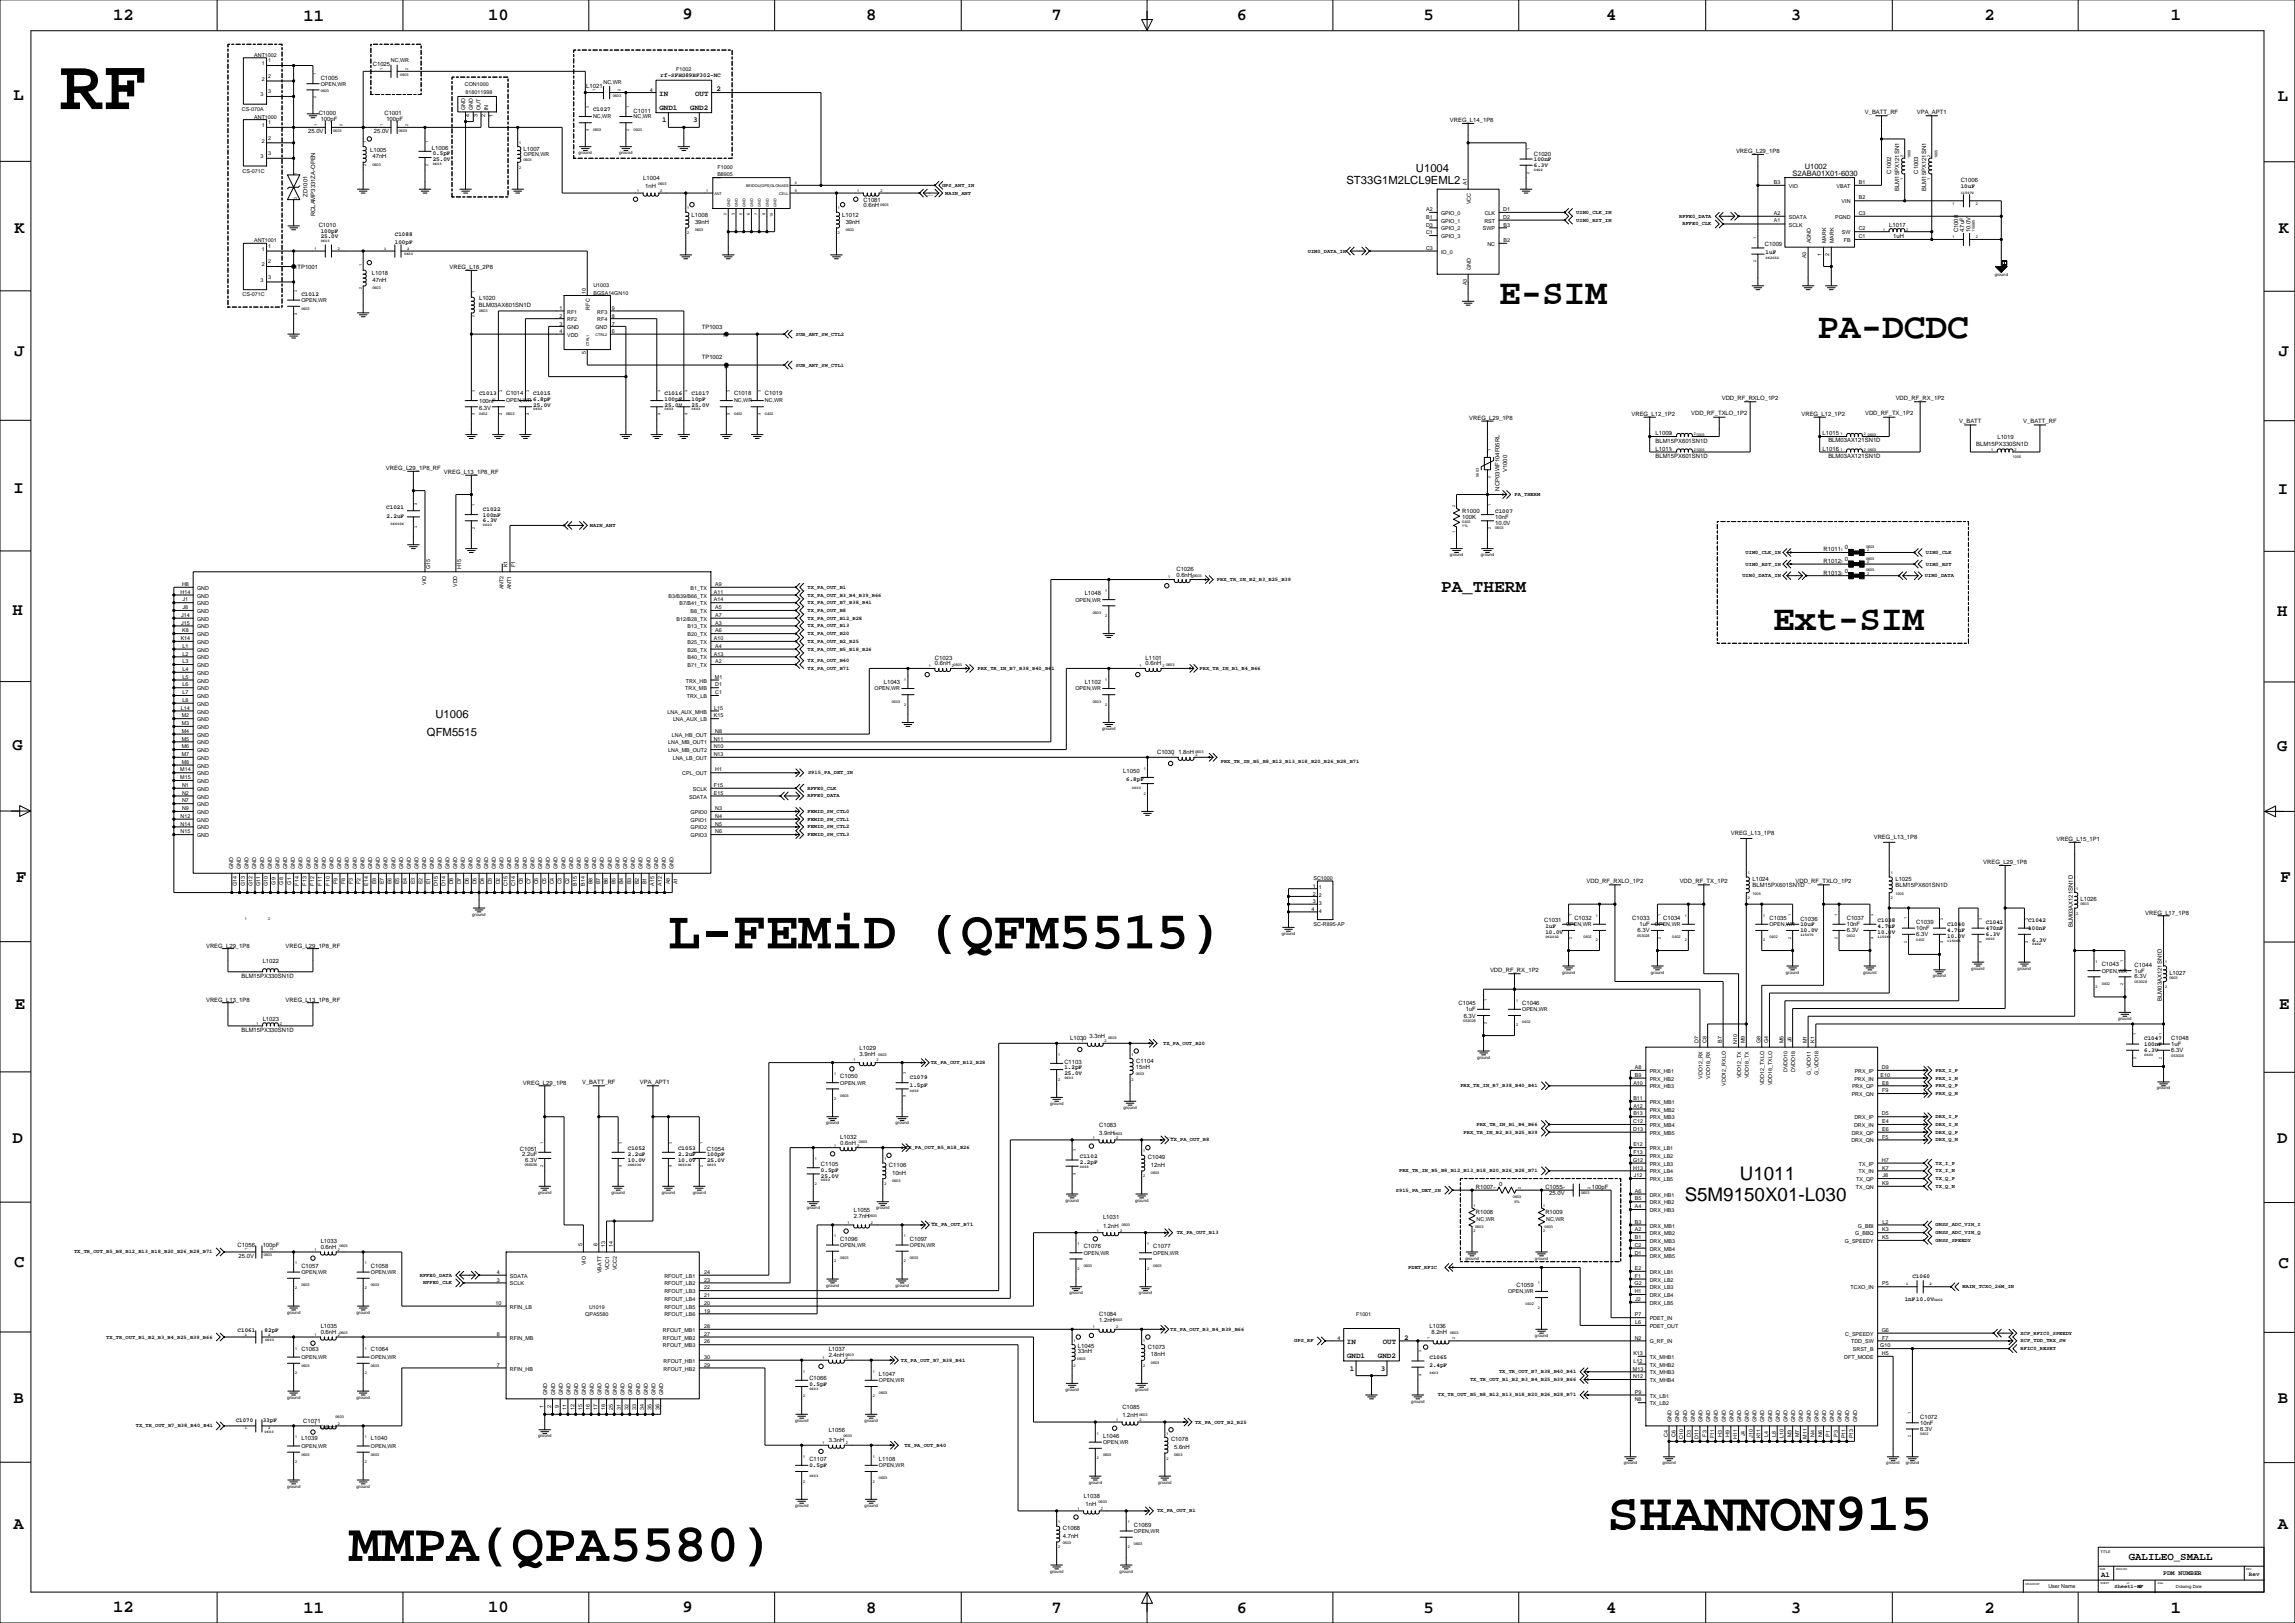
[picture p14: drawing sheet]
<svg xmlns="http://www.w3.org/2000/svg" width="1508mm" height="1066mm" viewBox="0 0 1508 1066" stroke-linecap="round" stroke-linejoin="round" font-family="sans-serif">
<defs><g id="words">
<text font-size="47.6" x="39" y="72">RF</text>
<g font-size="35.6">
<text x="439" y="623">L-FEMiD (QFM5515)</text>
<text x="1056" y="1005">SHANNON915</text>
<text x="229" y="1026">MMPA(QPA5580)</text>
</g>
<g font-size="23.6">
<text x="985" y="200">E-SIM</text>
<text x="1195" y="222">PA-DCDC</text>
<text x="1165" y="414">Ext-SIM</text>
</g>
<g font-size="12.3">
<text x="1144" y="775">U1011</text>
<text x="1107" y="789">S5M9150X01-L030</text>
</g>
<text font-size="11.6" x="947" y="389">PA_THERM</text>
<g font-size="11.3">
<text x="74" y="13">12</text>
<text x="199" y="13">11</text>
<text x="321" y="13">10</text>
<text x="449" y="13">9</text>
<text x="569" y="13">8</text>
<text x="691" y="13">7</text>
<text x="813" y="13">6</text>
<text x="936" y="13">5</text>
<text x="1056" y="13">4</text>
<text x="1177" y="13">3</text>
<text x="1304" y="13">2</text>
<text x="1427" y="13">1</text>
<text x="9" y="66">L</text>
<text x="1497" y="66">L</text>
<text x="10" y="153">K</text>
<text x="1498" y="153">K</text>
<text x="10" y="234">J</text>
<text x="1498" y="234">J</text>
<text x="9" y="324">I</text>
<text x="1497" y="324">I</text>
<text x="8" y="404">H</text>
<text x="1497" y="405">H</text>
<text x="8" y="493">G</text>
<text x="1497" y="493">G</text>
<text x="11" y="580">F</text>
<text x="1499" y="580">F</text>
<text x="10" y="663">E</text>
<text x="1498" y="663">E</text>
<text x="8" y="751">D</text>
<text x="1497" y="751">D</text>
<text x="9" y="833">C</text>
<text x="1498" y="833">C</text>
<text x="9" y="922">B</text>
<text x="1497" y="922">B</text>
<text x="9" y="1005">A</text>
<text x="1497" y="1005">A</text>
<text x="74" y="1059">12</text>
<text x="199" y="1060">11</text>
<text x="321" y="1059">10</text>
<text x="449" y="1059">9</text>
<text x="569" y="1060">8</text>
<text x="691" y="1060">7</text>
<text x="813" y="1060">6</text>
<text x="936" y="1060">5</text>
<text x="1056" y="1060">4</text>
<text x="1177" y="1060">3</text>
<text x="1304" y="1060">2</text>
<text x="1427" y="1060">1</text>
</g>
<g font-size="7.4">
<text x="931" y="113">U1004</text>
<text x="885" y="121">ST33G1M2LCL9EML2</text>
<text x="286" y="472">U1006</text>
<text x="281" y="484">QFM5515</text>
</g>
<text font-size="7.1" x="1399" y="1025">GALILEO_SMALL</text>
<g font-size="4.9">
<text x="433" y="63">IN</text>
<text x="457" y="63">OUT</text>
<text x="471" y="60">2</text>
<text x="433" y="72">GND1</text>
<text x="454" y="72">GND2</text>
<text x="435" y="80">1</text>
<text x="456" y="80">3</text>
<text x="1186" y="111">U1002</text>
<text x="1178" y="116">S2ABA01X01-6030</text>
<text x="923" y="880">2</text>
<text x="885" y="883">IN</text>
<text x="909" y="883">OUT</text>
<text x="885" y="892">GND1</text>
<text x="906" y="892">GND2</text>
<text x="887" y="901">1</text>
<text x="908" y="901">3</text>
<text x="1381" y="1036">A1</text>
</g>
<text font-size="4.2" x="1422" y="1035">PDM NUMBER</text>
<g font-size="3.9">
<text x="245" y="44">C1025</text>
<text x="211" y="53">C1005</text>
<text x="434" y="50">rf-SFHG89BF302-NC</text>
<text x="385" y="58">L1021</text>
<text x="209" y="75">C1000</text>
<text x="253" y="75">C1001</text>
<text x="390" y="73">C1027</text>
<text x="416" y="74">C1011</text>
<text x="1226" y="75">V_BATT_RF</text>
<text x="1260" y="75">VPA_APT1</text>
<text x="211" y="79">100pF</text>
<text x="254" y="79">100pF</text>
<text x="953" y="80">VREG_L14_1P8</text>
<text x="203" y="88">25.0V</text>
<text x="246" y="88">25.0V</text>
<text x="243" y="100">L1005</text>
<text x="284" y="98">L1006</text>
<text x="344" y="100">L1007</text>
<text x="1141" y="101">VREG_L29_1P8</text>
<text x="245" y="104">47nH</text>
<text x="284" y="106">25.0V</text>
<text x="284" y="102">0.5pF</text>
<text x="1008" y="102">C1020</text>
<text x="1008" y="106">100nF</text>
<text x="1008" y="110">6.3V</text>
<text x="423" y="118">L1004</text>
<text x="1243" y="114" transform="rotate(-90 1243 114)">C1002</text>
<text x="1261" y="114" transform="rotate(-90 1261 114)">C1003</text>
<text x="1289" y="120">C1006</text>
<text x="424" y="124">1nH</text>
<text x="1248" y="125" transform="rotate(-90 1248 125)">BLM15PX121SN1</text>
<text x="1266" y="125" transform="rotate(-90 1266 125)">BLM15PX121SN1</text>
<text x="1289" y="124">10uF</text>
<text x="202" y="129" transform="rotate(-90 202 129)">ZD1001</text>
<text x="568" y="133">C1081</text>
<text x="568" y="136">0.6nH</text>
<text x="207" y="142" transform="rotate(-90 207 142)">RCLAMP3331ZA-OPEN</text>
<text x="455" y="143">L1008</text>
<text x="554" y="143">L1012</text>
<text x="209" y="149">C1010</text>
<text x="457" y="147">39nH</text>
<text x="556" y="147">39nH</text>
<text x="1242" y="149">L1017</text>
<text x="211" y="153">100pF</text>
<text x="260" y="155">C1088</text>
<text x="1287" y="153" transform="rotate(-90 1287 153)">C1008</text>
<text x="1291" y="153" transform="rotate(-90 1291 153)">4.7uF</text>
<text x="1295" y="153" transform="rotate(-90 1295 153)">10.0V</text>
<text x="211" y="157">25.0V</text>
<text x="260" y="160">100pF</text>
<text x="1160" y="162">C1009</text>
<text x="1244" y="157">1uH</text>
<text x="1161" y="167">1uF</text>
<text x="295" y="177">VREG_L16_2P8</text>
<text x="244" y="181">L1018</text>
<text x="245" y="185">47nH</text>
<text x="198" y="195">C1012</text>
<text x="315" y="197">L1020</text>
<text x="315" y="202">BLM03AX601SN1D</text>
<text x="461" y="216">TP1003</text>
<text x="461" y="236">TP1002</text>
<text x="315" y="259">C1013</text>
<text x="333" y="259">C1014</text>
<text x="350" y="259">C1015</text>
<text x="350" y="263">6.8pF</text>
<text x="437" y="259">C1016</text>
<text x="437" y="263">100pF</text>
<text x="455" y="259">C1017</text>
<text x="455" y="263">10pF</text>
<text x="482" y="259">C1018</text>
<text x="503" y="259">C1019</text>
<text x="1132" y="263">VDD_RF_RXLO_1P2</text>
<text x="1246" y="263">VDD_RF_RX_1P2</text>
<text x="315" y="270">6.3V</text>
<text x="315" y="265">100nF</text>
<text x="350" y="267">25.0V</text>
<text x="437" y="267">25.0V</text>
<text x="455" y="267">25.0V</text>
<text x="966" y="276">VREG_L29_1P8</text>
<text x="1072" y="273">VREG_L12_1P2</text>
<text x="1112" y="273">VDD_RF_TXLO_1P2</text>
<text x="1184" y="273">VREG_L12_1P2</text>
<text x="1226" y="273">VDD_RF_TX_1P2</text>
<text x="1288" y="278">V_BATT</text>
<text x="1330" y="278">V_BATT_RF</text>
<text x="1088" y="286">L1009</text>
<text x="1198" y="286">L1015</text>
<text x="1088" y="291">BLM15PX601SN1D</text>
<text x="1202" y="291">BLM03AX121SN1D</text>
<text x="1299" y="293">BLM15PX330SN1D</text>
<text x="1313" y="289">L1019</text>
<text x="1088" y="296">L1011</text>
<text x="1198" y="296">L1016</text>
<text x="1088" y="301">BLM15PX601SN1D</text>
<text x="1202" y="301">BLM03AX121SN1D</text>
<text x="254" y="309">VREG_L29_1P8_RF</text>
<text x="292" y="312">VREG_L13_1P8_RF</text>
<text x="991" y="310" transform="rotate(-90 991 310)">V1000</text>
<text x="986" y="322" transform="rotate(-90 986 322)">NCP03WF104F05RL</text>
<text x="254" y="334">C1021</text>
<text x="317" y="336">C1022</text>
<text x="254" y="340">2.2uF</text>
<text x="317" y="339">100nF</text>
<text x="961" y="341">100K</text>
<text x="961" y="337">R1000</text>
<text x="983" y="341">10nF</text>
<text x="983" y="337">C1007</text>
<text x="317" y="343">6.3V</text>
<text x="983" y="345">10.0V</text>
<text x="1199" y="362">R1011</text>
<text x="1213" y="361">0</text>
<text x="1199" y="370">R1012</text>
<text x="1213" y="369">0</text>
<text x="773" y="375">C1026</text>
<text x="1199" y="378">R1013</text>
<text x="1213" y="376">0</text>
<text x="773" y="379">0.6nH</text>
<text x="713" y="391">L1048</text>
<text x="615" y="433">C1023</text>
<text x="615" y="437">0.6nH</text>
<text x="753" y="433">L1101</text>
<text x="753" y="437">0.6nH</text>
<text x="581" y="450">L1043</text>
<text x="713" y="450">L1102</text>
<text x="761" y="496">C1030</text>
<text x="775" y="496">1.8nH</text>
<text x="738" y="508">L1050</text>
<text x="740" y="513">6.8pF</text>
<text x="1138" y="549">VREG_L13_1P8</text>
<text x="1232" y="552">VREG_L13_1P8</text>
<text x="1352" y="553">VREG_L15_1P1</text>
<text x="1304" y="568">VREG_L29_1P8</text>
<text x="1043" y="580">VDD_RF_RXLO_1P2</text>
<text x="1104" y="580">VDD_RF_TX_1P2</text>
<text x="1152" y="579">L1024</text>
<text x="1180" y="580">VDD_RF_TXLO_1P2</text>
<text x="1246" y="579">L1025</text>
<text x="1152" y="583">BLM15PX601SN1D</text>
<text x="1246" y="583">BLM15PX601SN1D</text>
<text x="1367" y="592">L1026</text>
<text x="1035" y="604">C1032</text>
<text x="1073" y="605">C1033</text>
<text x="1093" y="604">C1034</text>
<text x="1163" y="604">C1035</text>
<text x="1183" y="605">C1036</text>
<text x="1214" y="605">C1037</text>
<text x="1410" y="601">VREG_L17_1P8</text>
<text x="1015" y="606">C1031</text>
<text x="1016" y="610">1uF</text>
<text x="1078" y="609">1uF</text>
<text x="1183" y="609">10uF</text>
<text x="1214" y="609">10nF</text>
<text x="1234" y="610">4.7uF</text>
<text x="1234" y="606">C1038</text>
<text x="1260" y="607">C1039</text>
<text x="1260" y="611">10nF</text>
<text x="1280" y="609">C1040</text>
<text x="1305" y="611">470nF</text>
<text x="1305" y="607">C1041</text>
<text x="1333" y="611">100nF</text>
<text x="1333" y="606">C1042</text>
<text x="1363" y="609" transform="rotate(-90 1363 609)">BLM03AX121SN1D</text>
<text x="1016" y="614">10.0V</text>
<text x="1076" y="613">6.3V</text>
<text x="1183" y="612">10.0V</text>
<text x="1214" y="613">6.3V</text>
<text x="1234" y="614">10.0V</text>
<text x="1260" y="615">6.3V</text>
<text x="1280" y="616">10.0V</text>
<text x="1280" y="612">4.7uF</text>
<text x="1305" y="615">6.3V</text>
<text x="135" y="623">VREG_L29_1P8</text>
<text x="188" y="623">VREG_L29_1P8_RF</text>
<text x="1336" y="619">6.3V</text>
<text x="173" y="633">L1022</text>
<text x="1381" y="635">C1043</text>
<text x="1403" y="635">C1044</text>
<text x="979" y="639">VDD_RF_RX_1P2</text>
<text x="1403" y="639">1uF</text>
<text x="1426" y="640">L1027</text>
<text x="159" y="642">BLM15PX330SN1D</text>
<text x="1403" y="643">6.3V</text>
<text x="135" y="658">VREG_L13_1P8</text>
<text x="188" y="658">VREG_L13_1P8_RF</text>
<text x="1421" y="658" transform="rotate(-90 1421 658)">BLM03AX121SN1D</text>
<text x="959" y="660">C1045</text>
<text x="963" y="665">1uF</text>
<text x="1001" y="660">C1046</text>
<text x="173" y="671">L1023</text>
<text x="962" y="669">6.3V</text>
<text x="159" y="678">BLM15PX330SN1D</text>
<text x="703" y="684">L1030</text>
<text x="716" y="682">3.3nH</text>
<text x="1409" y="684">C1047</text>
<text x="1427" y="683">C1048</text>
<text x="565" y="690">L1029</text>
<text x="1409" y="687">100nF</text>
<text x="1427" y="687">1uF</text>
<text x="565" y="694">3.9nH</text>
<text x="1409" y="691">6.3V</text>
<text x="1427" y="691">6.3V</text>
<text x="700" y="699">C1103</text>
<text x="747" y="698">C1104</text>
<text x="700" y="706">25.0V</text>
<text x="700" y="703">1.2pF</text>
<text x="747" y="703">15nH</text>
<text x="344" y="713">VREG_L29_1P8</text>
<text x="383" y="712">V_BATT_RF</text>
<text x="421" y="712">VPA_APT1</text>
<text x="552" y="709">C1050</text>
<text x="598" y="709">C1079</text>
<text x="598" y="714">1.5pF</text>
<text x="722" y="741">C1083</text>
<text x="552" y="748">L1032</text>
<text x="722" y="746">3.9nH</text>
<text x="413" y="756">C1052</text>
<text x="446" y="756">C1053</text>
<text x="552" y="752">0.6nH</text>
<text x="342" y="756">C1051</text>
<text x="343" y="760">2.2uF</text>
<text x="413" y="760">2.2uF</text>
<text x="446" y="760">2.2uF</text>
<text x="465" y="756">C1054</text>
<text x="465" y="760">100pF</text>
<text x="710" y="761">C1102</text>
<text x="754" y="762">C1049</text>
<text x="345" y="764">6.3V</text>
<text x="413" y="764">10.0V</text>
<text x="446" y="764">10.0V</text>
<text x="465" y="764">25.0V</text>
<text x="540" y="766">C1105</text>
<text x="584" y="767">C1106</text>
<text x="710" y="765">2.2pF</text>
<text x="756" y="767">12nH</text>
<text x="540" y="774">25.0V</text>
<text x="540" y="770">0.5pF</text>
<text x="586" y="772">10nH</text>
<text x="985" y="779">0</text>
<text x="970" y="782">R1007</text>
<text x="1016" y="781">C1055</text>
<text x="1018" y="785">25.0V</text>
<text x="1046" y="781">100pF</text>
<text x="561" y="796">L1055</text>
<text x="970" y="798">R1008</text>
<text x="1016" y="798">R1009</text>
<text x="561" y="800">2.7nH</text>
<text x="725" y="801">L1031</text>
<text x="725" y="807">1.2nH</text>
<text x="552" y="815">C1096</text>
<text x="598" y="816">C1097</text>
<text x="156" y="819">C1056</text>
<text x="173" y="819">100pF</text>
<text x="211" y="817">L1033</text>
<text x="211" y="821">0.6nH</text>
<text x="712" y="820">C1076</text>
<text x="758" y="820">C1077</text>
<text x="157" y="827">25.0V</text>
<text x="198" y="833">C1057</text>
<text x="244" y="833">C1058</text>
<text x="1257" y="840">C1060</text>
<text x="997" y="846">C1059</text>
<text x="1252" y="855">1nF10.0V</text>
<text x="722" y="865">C1084</text>
<text x="722" y="869">1.2nH</text>
<text x="156" y="875">C1061</text>
<text x="174" y="875">82pF</text>
<text x="211" y="873">L1035</text>
<text x="940" y="873">L1036</text>
<text x="211" y="877">0.6nH</text>
<text x="941" y="877">8.2nH</text>
<text x="198" y="888">C1063</text>
<text x="244" y="888">C1064</text>
<text x="545" y="888">L1037</text>
<text x="708" y="885">L1045</text>
<text x="754" y="886">C1073</text>
<text x="545" y="892">2.4nH</text>
<text x="708" y="889">33nH</text>
<text x="756" y="891">18nH</text>
<text x="940" y="893">C1065</text>
<text x="940" y="898">2.4pF</text>
<text x="578" y="904">L1047</text>
<text x="532" y="907">C1066</text>
<text x="532" y="911">0.5pF</text>
<text x="738" y="926">C1085</text>
<text x="155" y="935">C1070</text>
<text x="173" y="935">33pF</text>
<text x="199" y="935">C1071</text>
<text x="738" y="931">1.2nH</text>
<text x="1262" y="932">C1072</text>
<text x="211" y="939">0.6nH</text>
<text x="545" y="941">L1056</text>
<text x="1262" y="936">10nF</text>
<text x="1262" y="940">6.3V</text>
<text x="198" y="946">L1039</text>
<text x="244" y="946">L1040</text>
<text x="545" y="948">3.3nH</text>
<text x="725" y="945">L1046</text>
<text x="770" y="947">C1078</text>
<text x="772" y="952">5.6nH</text>
<text x="532" y="960">C1107</text>
<text x="532" y="964">0.5pF</text>
<text x="578" y="960">L1108</text>
<text x="712" y="984">L1038</text>
<text x="714" y="990">1nH</text>
<text x="699" y="1005">C1068</text>
<text x="745" y="1004">C1069</text>
<text x="699" y="1011">4.7nH</text>
<text x="1478" y="1036">Rev</text>
</g>
<g font-size="3.5">
<text x="167" y="37">ANT1002</text>
<text x="176" y="41">1</text>
<text x="257" y="41">NC,WR</text>
<text x="172" y="43">1</text>
<text x="444" y="47">F1002</text>
<text x="172" y="53">2</text>
<text x="176" y="51">2</text>
<text x="211" y="56">OPEN,WR</text>
<text x="306" y="56">CON1000</text>
<text x="397" y="55">NC,WR</text>
<text x="171" y="63">3</text>
<text x="176" y="61">3</text>
<text x="306" y="61">818011998</text>
<text x="427" y="60">4</text>
<text x="159" y="73">CS-070A</text>
<text x="306" y="73" transform="rotate(-90 306 73)">GND</text>
<text x="309" y="77" transform="rotate(-90 309 77)">4</text>
<text x="311" y="73" transform="rotate(-90 311 73)">GND</text>
<text x="314" y="77" transform="rotate(-90 314 77)">3</text>
<text x="316" y="73" transform="rotate(-90 316 73)">OUT</text>
<text x="319" y="77" transform="rotate(-90 319 77)">2</text>
<text x="321" y="73" transform="rotate(-90 321 73)">IN</text>
<text x="324" y="77" transform="rotate(-90 324 77)">1</text>
<text x="390" y="78">NC,WR</text>
<text x="416" y="78">NC,WR</text>
<text x="167" y="78">ANT1000</text>
<text x="172" y="84">1</text>
<text x="176" y="82">1</text>
<text x="172" y="94">2</text>
<text x="176" y="92">2</text>
<text x="176" y="102">3</text>
<text x="171" y="104">3</text>
<text x="344" y="103">OPEN,WR</text>
<text x="159" y="114">CS-071C</text>
<text x="472" y="111">F1000</text>
<text x="472" y="116">B8905</text>
<text x="619" y="123">GPS_ANT_IN</text>
<text x="964" y="122" transform="rotate(-90 964 122)">A1</text>
<text x="1166" y="121">B3</text>
<text x="1176" y="123">VIO</text>
<text x="1207" y="123">VBAT</text>
<text x="1222" y="121">B1</text>
<text x="621" y="128">MAIN_ANT</text>
<text x="1222" y="131">B2</text>
<text x="967" y="134" transform="rotate(-90 967 134)">VCC</text>
<text x="1211" y="134">VIN</text>
<text x="937" y="144">B1</text>
<text x="937" y="139">A2</text>
<text x="947" y="141">GPIO_0</text>
<text x="976" y="141">CLK</text>
<text x="988" y="139">D1</text>
<text x="988" y="144">D2</text>
<text x="1036" y="141">UIM0_CLK_IN</text>
<text x="1104" y="143">RFFE0_DATA</text>
<text x="1166" y="141">A2</text>
<text x="1176" y="144">SDATA</text>
<text x="1206" y="144">PGND</text>
<text x="1222" y="141">C3</text>
<text x="937" y="149">D3</text>
<text x="947" y="146">GPIO_1</text>
<text x="976" y="146">RST</text>
<text x="988" y="149">B3</text>
<text x="1036" y="146">UIM0_RST_IN</text>
<text x="1106" y="148">RFFE0_CLK</text>
<text x="1166" y="146">A1</text>
<text x="1176" y="149">SCLK</text>
<text x="937" y="154">C1</text>
<text x="947" y="151">GPIO_2</text>
<text x="975" y="151">SWP</text>
<text x="1211" y="154">SW</text>
<text x="1222" y="151">C2</text>
<text x="167" y="159">ANT1001</text>
<text x="947" y="156">GPIO_3</text>
<text x="978" y="162">NC</text>
<text x="988" y="159">B2</text>
<text x="1190" y="160" transform="rotate(-90 1190 160)">AGND</text>
<text x="1200" y="160" transform="rotate(-90 1200 160)">MARK</text>
<text x="1205" y="160" transform="rotate(-90 1205 160)">MARK</text>
<text x="1212" y="159">FB</text>
<text x="1222" y="156">C1</text>
<text x="172" y="165">1</text>
<text x="176" y="163">1</text>
<text x="860" y="166">UIM0_DATA_IN</text>
<text x="937" y="164">C3</text>
<text x="947" y="167">IO_0</text>
<text x="176" y="173">2</text>
<text x="1187" y="170" transform="rotate(-90 1187 170)">A3</text>
<text x="1197" y="168" transform="rotate(-90 1197 168)">1</text>
<text x="1202" y="168" transform="rotate(-90 1202 168)">2</text>
<text x="172" y="175">2</text>
<text x="194" y="177">1TP1001</text>
<text x="967" y="178" transform="rotate(-90 967 178)">GND</text>
<text x="171" y="185">3</text>
<text x="176" y="183">3</text>
<text x="390" y="189">U1003</text>
<text x="964" y="187" transform="rotate(-90 964 187)">A3</text>
<text x="159" y="195">CS-071C</text>
<text x="385" y="193" transform="rotate(-90 385 193)">10</text>
<text x="390" y="194">BGSA14GN10</text>
<text x="198" y="198">OPEN,WR</text>
<text x="368" y="204">1</text>
<text x="388" y="203" transform="rotate(-90 388 203)">RFC</text>
<text x="402" y="204">9</text>
<text x="368" y="209">2</text>
<text x="373" y="206">RF1</text>
<text x="393" y="206">RF3</text>
<text x="402" y="209">8</text>
<text x="368" y="214">3</text>
<text x="373" y="211">RF2</text>
<text x="393" y="211">RF4</text>
<text x="402" y="214">7</text>
<text x="368" y="219">4</text>
<text x="373" y="216">GND</text>
<text x="373" y="221">VDD</text>
<text x="391" y="216">GND</text>
<text x="402" y="219">6</text>
<text x="475" y="221">1</text>
<text x="523" y="221">SUB_ANT_SW_CTL2</text>
<text x="385" y="233" transform="rotate(-90 385 233)">5</text>
<text x="479" y="242" transform="rotate(-90 479 242)">1</text>
<text x="523" y="241">SUB_ANT_SW_CTL1</text>
<text x="333" y="264">OPEN,WR</text>
<text x="482" y="264">NC,WR</text>
<text x="503" y="264">NC,WR</text>
<text x="995" y="326">PA_THERM</text>
<text x="388" y="346">MAIN_ANT</text>
<text x="1147" y="364">UIM0_CLK_IN</text>
<text x="1266" y="364">UIM0_CLK</text>
<text x="1147" y="372">UIM0_RST_IN</text>
<text x="1266" y="372">UIM0_RST</text>
<text x="283" y="374" transform="rotate(-90 283 374)">G15</text>
<text x="303" y="374" transform="rotate(-90 303 374)">H15</text>
<text x="334" y="373" transform="rotate(-90 334 373)">K1</text>
<text x="339" y="373" transform="rotate(-90 339 373)">F1</text>
<text x="800" y="382">PRX_TR_IN_B2_B3_B25_B39</text>
<text x="1145" y="379">UIM0_DATA_IN</text>
<text x="1265" y="379">UIM0_DATA</text>
<text x="120" y="385">H8</text>
<text x="130" y="388">GND</text>
<text x="280" y="384" transform="rotate(-90 280 384)">VIO</text>
<text x="300" y="386" transform="rotate(-90 300 386)">VDD</text>
<text x="331" y="387" transform="rotate(-90 331 387)">ANT2</text>
<text x="336" y="387" transform="rotate(-90 336 387)">ANT1</text>
<text x="454" y="388">B1_TX</text>
<text x="470" y="385">A9</text>
<text x="531" y="387">TX_PA_OUT_B1</text>
<text x="119" y="390">H14</text>
<text x="120" y="395">J1</text>
<text x="130" y="393">GND</text>
<text x="439" y="393">B3/B39/B66_TX</text>
<text x="469" y="390">A11</text>
<text x="469" y="395">A14</text>
<text x="531" y="392">TX_PA_OUT_B3_B4_B39_B66</text>
<text x="707" y="395">OPEN,WR</text>
<text x="120" y="400">J8</text>
<text x="130" y="398">GND</text>
<text x="447" y="398">B7/B41_TX</text>
<text x="470" y="400">A5</text>
<text x="531" y="397">TX_PA_OUT_B7_B38_B41</text>
<text x="119" y="405">J14</text>
<text x="130" y="403">GND</text>
<text x="130" y="408">GND</text>
<text x="445" y="408">B12/B28_TX</text>
<text x="454" y="403">B8_TX</text>
<text x="470" y="405">A7</text>
<text x="531" y="407">TX_PA_OUT_B12_B28</text>
<text x="531" y="402">TX_PA_OUT_B8</text>
<text x="119" y="410">J15</text>
<text x="130" y="413">GND</text>
<text x="452" y="413">B13_TX</text>
<text x="470" y="410">A3</text>
<text x="531" y="412">TX_PA_OUT_B13</text>
<text x="120" y="416">K8</text>
<text x="130" y="418">GND</text>
<text x="452" y="418">B20_TX</text>
<text x="470" y="416">A6</text>
<text x="531" y="417">TX_PA_OUT_B20</text>
<text x="119" y="421">K14</text>
<text x="120" y="426">L1</text>
<text x="130" y="423">GND</text>
<text x="452" y="423">B25_TX</text>
<text x="469" y="421">A10</text>
<text x="470" y="426">A4</text>
<text x="531" y="422">TX_PA_OUT_B2_B25</text>
<text x="120" y="431">L2</text>
<text x="130" y="428">GND</text>
<text x="452" y="428">B26_TX</text>
<text x="469" y="431">A13</text>
<text x="531" y="428">TX_PA_OUT_B5_B18_B26</text>
<text x="120" y="436">L3</text>
<text x="130" y="433">GND</text>
<text x="452" y="433">B40_TX</text>
<text x="470" y="436">A2</text>
<text x="531" y="435">TX_PA_OUT_B40</text>
<text x="120" y="441">L4</text>
<text x="130" y="438">GND</text>
<text x="130" y="443">GND</text>
<text x="452" y="438">B71_TX</text>
<text x="531" y="440">TX_PA_OUT_B71</text>
<text x="642" y="440">PRX_TR_IN_B7_B38_B40_B41</text>
<text x="788" y="440">PRX_TR_IN_B1_B4_B66</text>
<text x="120" y="446">L5</text>
<text x="130" y="449">GND</text>
<text x="451" y="449">TRX_HB</text>
<text x="470" y="446">M1</text>
<text x="120" y="451">L6</text>
<text x="130" y="454">GND</text>
<text x="450" y="454">TRX_MB</text>
<text x="470" y="451">D1</text>
<text x="575" y="454">OPEN,WR</text>
<text x="707" y="454">OPEN,WR</text>
<text x="120" y="461">L8</text>
<text x="120" y="456">L7</text>
<text x="130" y="459">GND</text>
<text x="451" y="459">TRX_LB</text>
<text x="470" y="456">C1</text>
<text x="119" y="466">L14</text>
<text x="130" y="464">GND</text>
<text x="469" y="466">L15</text>
<text x="119" y="471">M2</text>
<text x="130" y="469">GND</text>
<text x="130" y="474">GND</text>
<text x="439" y="469">LNA_AUX_MHB</text>
<text x="442" y="474">LNA_AUX_LB</text>
<text x="469" y="471">K15</text>
<text x="119" y="476">M3</text>
<text x="130" y="479">GND</text>
<text x="119" y="482">M4</text>
<text x="130" y="484">GND</text>
<text x="442" y="484">LNA_HB_OUT</text>
<text x="470" y="482">N8</text>
<text x="119" y="492">M6</text>
<text x="119" y="487">M5</text>
<text x="130" y="489">GND</text>
<text x="439" y="489">LNA_MB_OUT1</text>
<text x="469" y="487">N11</text>
<text x="469" y="492">N10</text>
<text x="119" y="497">M7</text>
<text x="130" y="494">GND</text>
<text x="439" y="494">LNA_MB_OUT2</text>
<text x="469" y="497">N13</text>
<text x="119" y="502">M8</text>
<text x="130" y="499">GND</text>
<text x="442" y="499">LNA_LB_OUT</text>
<text x="802" y="501">PRX_TR_IN_B5_B8_B12_B13_B18_B20_B26_B28_B71</text>
<text x="118" y="507">M14</text>
<text x="130" y="504">GND</text>
<text x="130" y="509">GND</text>
<text x="448" y="509">CPL_OUT</text>
<text x="470" y="507">H1</text>
<text x="531" y="509">S915_PA_DET_IN</text>
<text x="118" y="512">M15</text>
<text x="130" y="515">GND</text>
<text x="120" y="517">N1</text>
<text x="130" y="520">GND</text>
<text x="455" y="520">SCLK</text>
<text x="469" y="517">F15</text>
<text x="531" y="519">RFFE0_CLK</text>
<text x="120" y="527">N7</text>
<text x="120" y="522">N2</text>
<text x="130" y="525">GND</text>
<text x="453" y="525">SDATA</text>
<text x="469" y="522">E15</text>
<text x="531" y="524">RFFE0_DATA</text>
<text x="120" y="532">N9</text>
<text x="130" y="530">GND</text>
<text x="470" y="532">N3</text>
<text x="119" y="537">N12</text>
<text x="130" y="535">GND</text>
<text x="454" y="535">GPIO0</text>
<text x="454" y="540">GPIO1</text>
<text x="470" y="537">N4</text>
<text x="531" y="534">FEMID_SW_CTL0</text>
<text x="531" y="539">FEMID_SW_CTL1</text>
<text x="119" y="542">N14</text>
<text x="129" y="540">GND</text>
<text x="130" y="545">GND</text>
<text x="454" y="545">GPIO2</text>
<text x="470" y="542">N5</text>
<text x="531" y="544">FEMID_SW_CTL2</text>
<text x="119" y="548">N15</text>
<text x="130" y="550">GND</text>
<text x="454" y="550">GPIO3</text>
<text x="470" y="548">N6</text>
<text x="531" y="549">FEMID_SW_CTL3</text>
<text x="153" y="571" transform="rotate(-90 153 571)">GND</text>
<text x="158" y="571" transform="rotate(-90 158 571)">GND</text>
<text x="163" y="571" transform="rotate(-90 163 571)">GND</text>
<text x="168" y="571" transform="rotate(-90 168 571)">GND</text>
<text x="174" y="571" transform="rotate(-90 174 571)">GND</text>
<text x="179" y="571" transform="rotate(-90 179 571)">GND</text>
<text x="184" y="571" transform="rotate(-90 184 571)">GND</text>
<text x="189" y="571" transform="rotate(-90 189 571)">GND</text>
<text x="194" y="571" transform="rotate(-90 194 571)">GND</text>
<text x="199" y="571" transform="rotate(-90 199 571)">GND</text>
<text x="204" y="571" transform="rotate(-90 204 571)">GND</text>
<text x="209" y="571" transform="rotate(-90 209 571)">GND</text>
<text x="214" y="571" transform="rotate(-90 214 571)">GND</text>
<text x="219" y="571" transform="rotate(-90 219 571)">GND</text>
<text x="224" y="571" transform="rotate(-90 224 571)">GND</text>
<text x="229" y="571" transform="rotate(-90 229 571)">GND</text>
<text x="234" y="571" transform="rotate(-90 234 571)">GND</text>
<text x="240" y="571" transform="rotate(-90 240 571)">GND</text>
<text x="245" y="571" transform="rotate(-90 245 571)">GND</text>
<text x="250" y="571" transform="rotate(-90 250 571)">GND</text>
<text x="255" y="571" transform="rotate(-90 255 571)">GND</text>
<text x="260" y="571" transform="rotate(-90 260 571)">GND</text>
<text x="265" y="571" transform="rotate(-90 265 571)">GND</text>
<text x="270" y="571" transform="rotate(-90 270 571)">GND</text>
<text x="275" y="571" transform="rotate(-90 275 571)">GND</text>
<text x="280" y="571" transform="rotate(-90 280 571)">GND</text>
<text x="285" y="571" transform="rotate(-90 285 571)">GND</text>
<text x="290" y="571" transform="rotate(-90 290 571)">GND</text>
<text x="295" y="571" transform="rotate(-90 295 571)">GND</text>
<text x="300" y="571" transform="rotate(-90 300 571)">GND</text>
<text x="306" y="571" transform="rotate(-90 306 571)">GND</text>
<text x="311" y="571" transform="rotate(-90 311 571)">GND</text>
<text x="316" y="571" transform="rotate(-90 316 571)">GND</text>
<text x="321" y="571" transform="rotate(-90 321 571)">GND</text>
<text x="326" y="571" transform="rotate(-90 326 571)">GND</text>
<text x="331" y="571" transform="rotate(-90 331 571)">GND</text>
<text x="336" y="571" transform="rotate(-90 336 571)">GND</text>
<text x="341" y="571" transform="rotate(-90 341 571)">GND</text>
<text x="346" y="571" transform="rotate(-90 346 571)">GND</text>
<text x="351" y="571" transform="rotate(-90 351 571)">GND</text>
<text x="356" y="571" transform="rotate(-90 356 571)">GND</text>
<text x="361" y="571" transform="rotate(-90 361 571)">GND</text>
<text x="367" y="571" transform="rotate(-90 367 571)">GND</text>
<text x="372" y="571" transform="rotate(-90 372 571)">GND</text>
<text x="377" y="571" transform="rotate(-90 377 571)">GND</text>
<text x="382" y="571" transform="rotate(-90 382 571)">GND</text>
<text x="387" y="571" transform="rotate(-90 387 571)">GND</text>
<text x="392" y="571" transform="rotate(-90 392 571)">GND</text>
<text x="397" y="571" transform="rotate(-90 397 571)">GND</text>
<text x="402" y="571" transform="rotate(-90 402 571)">GND</text>
<text x="407" y="571" transform="rotate(-90 407 571)">GND</text>
<text x="412" y="571" transform="rotate(-90 412 571)">GND</text>
<text x="417" y="571" transform="rotate(-90 417 571)">GND</text>
<text x="422" y="571" transform="rotate(-90 422 571)">GND</text>
<text x="427" y="571" transform="rotate(-90 427 571)">GND</text>
<text x="433" y="571" transform="rotate(-90 433 571)">GND</text>
<text x="438" y="571" transform="rotate(-90 438 571)">GND</text>
<text x="443" y="571" transform="rotate(-90 443 571)">GND</text>
<text x="181" y="581" transform="rotate(-90 181 581)">G9</text>
<text x="186" y="581" transform="rotate(-90 186 581)">G8</text>
<text x="191" y="581" transform="rotate(-90 191 581)">G1</text>
<text x="196" y="582" transform="rotate(-90 196 582)">F14</text>
<text x="201" y="582" transform="rotate(-90 201 582)">F13</text>
<text x="207" y="582" transform="rotate(-90 207 582)">F12</text>
<text x="212" y="582" transform="rotate(-90 212 582)">F11</text>
<text x="217" y="582" transform="rotate(-90 217 582)">F10</text>
<text x="222" y="581" transform="rotate(-90 222 581)">F9</text>
<text x="227" y="581" transform="rotate(-90 227 581)">F8</text>
<text x="232" y="581" transform="rotate(-90 232 581)">F3</text>
<text x="237" y="581" transform="rotate(-90 237 581)">F2</text>
<text x="247" y="581" transform="rotate(-90 247 581)">E8</text>
<text x="252" y="581" transform="rotate(-90 252 581)">E7</text>
<text x="257" y="581" transform="rotate(-90 257 581)">E6</text>
<text x="262" y="581" transform="rotate(-90 262 581)">E5</text>
<text x="267" y="581" transform="rotate(-90 267 581)">E4</text>
<text x="273" y="581" transform="rotate(-90 273 581)">E3</text>
<text x="278" y="581" transform="rotate(-90 278 581)">E2</text>
<text x="283" y="581" transform="rotate(-90 283 581)">E1</text>
<text x="298" y="581" transform="rotate(-90 298 581)">D8</text>
<text x="303" y="581" transform="rotate(-90 303 581)">D7</text>
<text x="308" y="581" transform="rotate(-90 308 581)">D6</text>
<text x="313" y="581" transform="rotate(-90 313 581)">D5</text>
<text x="318" y="581" transform="rotate(-90 318 581)">D4</text>
<text x="323" y="581" transform="rotate(-90 323 581)">D3</text>
<text x="328" y="581" transform="rotate(-90 328 581)">D2</text>
<text x="344" y="581" transform="rotate(-90 344 581)">C8</text>
<text x="349" y="581" transform="rotate(-90 349 581)">C7</text>
<text x="354" y="581" transform="rotate(-90 354 581)">C6</text>
<text x="359" y="581" transform="rotate(-90 359 581)">C5</text>
<text x="364" y="581" transform="rotate(-90 364 581)">C4</text>
<text x="369" y="581" transform="rotate(-90 369 581)">C3</text>
<text x="374" y="581" transform="rotate(-90 374 581)">C2</text>
<text x="389" y="581" transform="rotate(-90 389 581)">B8</text>
<text x="394" y="581" transform="rotate(-90 394 581)">B7</text>
<text x="400" y="581" transform="rotate(-90 400 581)">B6</text>
<text x="405" y="581" transform="rotate(-90 405 581)">B5</text>
<text x="410" y="581" transform="rotate(-90 410 581)">B4</text>
<text x="415" y="581" transform="rotate(-90 415 581)">B3</text>
<text x="420" y="581" transform="rotate(-90 420 581)">B2</text>
<text x="425" y="581" transform="rotate(-90 425 581)">B1</text>
<text x="440" y="581" transform="rotate(-90 440 581)">A8</text>
<text x="445" y="581" transform="rotate(-90 445 581)">A1</text>
<text x="863" y="578">SC1000</text>
<text x="156" y="582" transform="rotate(-90 156 582)">G14</text>
<text x="161" y="582" transform="rotate(-90 161 582)">G13</text>
<text x="166" y="582" transform="rotate(-90 166 582)">G12</text>
<text x="171" y="582" transform="rotate(-90 171 582)">G11</text>
<text x="176" y="582" transform="rotate(-90 176 582)">G10</text>
<text x="242" y="582" transform="rotate(-90 242 582)">E14</text>
<text x="288" y="582" transform="rotate(-90 288 582)">D15</text>
<text x="293" y="582" transform="rotate(-90 293 582)">D14</text>
<text x="334" y="582" transform="rotate(-90 334 582)">C15</text>
<text x="339" y="582" transform="rotate(-90 339 582)">C14</text>
<text x="379" y="582" transform="rotate(-90 379 582)">B15</text>
<text x="384" y="582" transform="rotate(-90 384 582)">B14</text>
<text x="430" y="582" transform="rotate(-90 430 582)">A15</text>
<text x="435" y="582" transform="rotate(-90 435 582)">A12</text>
<text x="863" y="583">1</text>
<text x="867" y="584">1</text>
<text x="863" y="588">2</text>
<text x="863" y="594">3</text>
<text x="867" y="589">2</text>
<text x="862" y="599">4</text>
<text x="867" y="595">3</text>
<text x="867" y="600">4</text>
<text x="863" y="609">SC-R895-AP</text>
<text x="1029" y="609">OPEN,WR</text>
<text x="1088" y="609">OPEN,WR</text>
<text x="1163" y="609">OPEN,WR</text>
<text x="1381" y="639">OPEN,WR</text>
<text x="1001" y="664">OPEN,WR</text>
<text x="765" y="687">TX_PA_OUT_B20</text>
<text x="1116" y="685" transform="rotate(-90 1116 685)">D7</text>
<text x="1122" y="685" transform="rotate(-90 1122 685)">C8</text>
<text x="1132" y="685" transform="rotate(-90 1132 685)">B7</text>
<text x="1142" y="686" transform="rotate(-90 1142 686)">N10</text>
<text x="1147" y="685" transform="rotate(-90 1147 685)">M9</text>
<text x="1157" y="685" transform="rotate(-90 1157 685)">G8</text>
<text x="1162" y="685" transform="rotate(-90 1162 685)">G4</text>
<text x="1172" y="685" transform="rotate(-90 1172 685)">M5</text>
<text x="1177" y="685" transform="rotate(-90 1177 685)">J6</text>
<text x="1188" y="685" transform="rotate(-90 1188 685)">M1</text>
<text x="1193" y="685" transform="rotate(-90 1193 685)">K1</text>
<text x="612" y="699">TX_PA_OUT_B12_B28</text>
<text x="1075" y="708">B9</text>
<text x="1075" y="702">A8</text>
<text x="1084" y="705">PRX_HB1</text>
<text x="1175" y="705" transform="rotate(-90 1175 705)">DVDD10</text>
<text x="1180" y="705" transform="rotate(-90 1180 705)">DVDD18</text>
<text x="1190" y="707" transform="rotate(-90 1190 707)">G_VDD11</text>
<text x="1195" y="707" transform="rotate(-90 1195 707)">G_VDD18</text>
<text x="1219" y="705">PRX_IP</text>
<text x="1236" y="708">E10</text>
<text x="1237" y="702">D9</text>
<text x="1272" y="704">PRX_I_P</text>
<text x="552" y="713">OPEN,WR</text>
<text x="1074" y="713">A10</text>
<text x="1084" y="710">PRX_HB2</text>
<text x="1119" y="709" transform="rotate(-90 1119 709)">VDD12_RX</text>
<text x="1124" y="709" transform="rotate(-90 1124 709)">VDD18_RX</text>
<text x="1134" y="714" transform="rotate(-90 1134 714)">VDD12_RXLO</text>
<text x="1144" y="708" transform="rotate(-90 1144 708)">VDD12_TX</text>
<text x="1150" y="708" transform="rotate(-90 1150 708)">VDD18_TX</text>
<text x="1160" y="713" transform="rotate(-90 1160 713)">VDD12_TXLO</text>
<text x="1165" y="713" transform="rotate(-90 1165 713)">VDD18_TXLO</text>
<text x="1219" y="710">PRX_IN</text>
<text x="1237" y="713">E8</text>
<text x="1272" y="709">PRX_I_N</text>
<text x="960" y="714">PRX_TR_IN_B7_B38_B40_B41</text>
<text x="1084" y="715">PRX_HB3</text>
<text x="1217" y="715">PRX_QP</text>
<text x="1237" y="718">F9</text>
<text x="1272" y="714">PRX_Q_P</text>
<text x="1272" y="720">PRX_Q_N</text>
<text x="1074" y="723">B11</text>
<text x="1084" y="725">PRX_MB1</text>
<text x="1217" y="720">PRX_QN</text>
<text x="1074" y="728">A12</text>
<text x="1084" y="730">PRX_MB2</text>
<text x="1074" y="733">B13</text>
<text x="1084" y="735">PRX_MB3</text>
<text x="1219" y="735">DRX_IP</text>
<text x="1237" y="733">D5</text>
<text x="1272" y="735">DRX_I_P</text>
<text x="970" y="740">PRX_TR_IN_B1_B4_B66</text>
<text x="1073" y="743">D13</text>
<text x="1073" y="738">C12</text>
<text x="1084" y="741">PRX_MB4</text>
<text x="1219" y="741">DRX_IN</text>
<text x="1237" y="738">E4</text>
<text x="1237" y="743">E6</text>
<text x="1272" y="740">DRX_I_N</text>
<text x="962" y="745">PRX_TR_IN_B2_B3_B25_B39</text>
<text x="1084" y="746">PRX_MB5</text>
<text x="1217" y="746">DRX_QP</text>
<text x="1237" y="748">F5</text>
<text x="1272" y="745">DRX_Q_P</text>
<text x="595" y="755">TX_PA_OUT_B5_B18_B26</text>
<text x="769" y="750">TX_PA_OUT_B8</text>
<text x="1074" y="753">E12</text>
<text x="1084" y="756">PRX_LB1</text>
<text x="1217" y="751">DRX_QN</text>
<text x="1272" y="750">DRX_Q_N</text>
<text x="1074" y="758">F13</text>
<text x="1084" y="761">PRX_LB2</text>
<text x="1073" y="763">G12</text>
<text x="1084" y="766">PRX_LB3</text>
<text x="1222" y="766">TX_IP</text>
<text x="1237" y="763">H7</text>
<text x="1272" y="765">TX_I_P</text>
<text x="920" y="770">PRX_TR_IN_B5_B8_B12_B13_B18_B20_B26_B28_B71</text>
<text x="1073" y="768">H13</text>
<text x="1074" y="774">J12</text>
<text x="1084" y="771">PRX_LB4</text>
<text x="1222" y="771">TX_IN</text>
<text x="1237" y="768">K7</text>
<text x="1237" y="774">J8</text>
<text x="1272" y="770">TX_I_N</text>
<text x="1084" y="776">PRX_LB5</text>
<text x="1220" y="776">TX_QP</text>
<text x="1237" y="779">K9</text>
<text x="1272" y="775">TX_Q_P</text>
<text x="918" y="783">S915_PA_DET_IN</text>
<text x="1075" y="784">A6</text>
<text x="1220" y="781">TX_QN</text>
<text x="1272" y="780">TX_Q_N</text>
<text x="1075" y="789">B5</text>
<text x="1084" y="786">DRX_HB1</text>
<text x="1084" y="791">DRX_HB2</text>
<text x="1075" y="794">A4</text>
<text x="1084" y="796">DRX_HB3</text>
<text x="971" y="802">NC,WR</text>
<text x="1016" y="802">NC,WR</text>
<text x="612" y="806">TX_PA_OUT_B71</text>
<text x="1075" y="809">A2</text>
<text x="1075" y="804">B3</text>
<text x="1084" y="807">DRX_MB1</text>
<text x="1221" y="807">G_BBI</text>
<text x="1237" y="809">K3</text>
<text x="1237" y="804">L2</text>
<text x="1272" y="806">GNSS_ADC_VIN_I</text>
<text x="773" y="811">TX_PA_OUT_B13</text>
<text x="1075" y="814">B1</text>
<text x="1084" y="812">DRX_MB2</text>
<text x="1219" y="812">G_BBQ</text>
<text x="1237" y="814">K5</text>
<text x="1272" y="811">GNSS_ADC_VIN_Q</text>
<text x="383" y="819" transform="rotate(-90 383 819)">5</text>
<text x="393" y="819" transform="rotate(-90 393 819)">6</text>
<text x="398" y="820" transform="rotate(-90 398 820)">13</text>
<text x="403" y="820" transform="rotate(-90 403 820)">14</text>
<text x="552" y="819">OPEN,WR</text>
<text x="598" y="819">OPEN,WR</text>
<text x="1074" y="819">C2</text>
<text x="1084" y="817">DRX_MB3</text>
<text x="1084" y="822">DRX_MB4</text>
<text x="1213" y="817">G_SPEEDY</text>
<text x="1272" y="816">GNSS_SPEEDY</text>
<text x="49" y="824">TX_TR_OUT_B5_B8_B12_B13_B18_B20_B26_B28_B71</text>
<text x="712" y="824">OPEN,WR</text>
<text x="758" y="824">OPEN,WR</text>
<text x="1074" y="824">D1</text>
<text x="1084" y="827">DRX_MB5</text>
<text x="385" y="831" transform="rotate(-90 385 831)">VIO</text>
<text x="926" y="834">PDET_RFIC</text>
<text x="198" y="837">OPEN,WR</text>
<text x="244" y="837">OPEN,WR</text>
<text x="276" y="839">RFFE0_DATA</text>
<text x="327" y="837">4</text>
<text x="335" y="840">SDATA</text>
<text x="395" y="837" transform="rotate(-90 395 837)">VBATT</text>
<text x="400" y="835" transform="rotate(-90 400 835)">VCC1</text>
<text x="405" y="835" transform="rotate(-90 405 835)">VCC2</text>
<text x="437" y="840">RFOUT_LB1</text>
<text x="463" y="837">24</text>
<text x="1075" y="835">E2</text>
<text x="1075" y="840">F1</text>
<text x="1084" y="837">DRX_LB1</text>
<text x="278" y="844">RFFE0_CLK</text>
<text x="327" y="842">3</text>
<text x="335" y="845">SCLK</text>
<text x="437" y="845">RFOUT_LB2</text>
<text x="463" y="842">23</text>
<text x="1074" y="845">G2</text>
<text x="1084" y="842">DRX_LB2</text>
<text x="1237" y="845">P5</text>
<text x="437" y="850">RFOUT_LB3</text>
<text x="463" y="847">22</text>
<text x="991" y="850">OPEN,WR</text>
<text x="1074" y="850">H1</text>
<text x="1084" y="847">DRX_LB3</text>
<text x="1216" y="847">TCXO_IN</text>
<text x="1290" y="847">MAIN_TCXO_26M_IN</text>
<text x="326" y="857">10</text>
<text x="437" y="855">RFOUT_LB4</text>
<text x="463" y="852">21</text>
<text x="463" y="857">20</text>
<text x="1075" y="855">J2</text>
<text x="1084" y="852">DRX_LB4</text>
<text x="1084" y="857">DRX_LB5</text>
<text x="335" y="860">RFIN_LB</text>
<text x="387" y="860">U1019</text>
<text x="437" y="860">RFOUT_LB5</text>
<text x="463" y="862">19</text>
<text x="385" y="865">QPA5580</text>
<text x="437" y="865">RFOUT_LB6</text>
<text x="891" y="865">F1001</text>
<text x="1075" y="865">P7</text>
<text x="1084" y="868">PDET_IN</text>
<text x="436" y="875">RFOUT_MB1</text>
<text x="463" y="873">28</text>
<text x="769" y="874">TX_PA_OUT_B3_B4_B39_B66</text>
<text x="1075" y="870">L6</text>
<text x="1084" y="873">PDET_OUT</text>
<text x="1237" y="875">G6</text>
<text x="70" y="880">TX_TR_OUT_B1_B2_B3_B4_B25_B39_B66</text>
<text x="327" y="878">8</text>
<text x="335" y="880">RFIN_MB</text>
<text x="436" y="880">RFOUT_MB2</text>
<text x="463" y="878">27</text>
<text x="879" y="880">4</text>
<text x="1074" y="880">N2</text>
<text x="1213" y="878">C_SPEEDY</text>
<text x="1237" y="880">F7</text>
<text x="1328" y="877">XCP_RFIC0_SPEEDY</text>
<text x="436" y="885">RFOUT_MB3</text>
<text x="463" y="883">26</text>
<text x="851" y="882">GPS_RF</text>
<text x="1084" y="883">G_RF_IN</text>
<text x="1217" y="883">TDD_SW</text>
<text x="1218" y="888">SRST_B</text>
<text x="1236" y="885">G10</text>
<text x="1328" y="882">XCP_TDD_TRX_SW</text>
<text x="1328" y="887">RFIC0_RESET</text>
<text x="198" y="893">OPEN,WR</text>
<text x="244" y="893">OPEN,WR</text>
<text x="463" y="893">30</text>
<text x="1074" y="890">K13</text>
<text x="1084" y="893">TX_MHB1</text>
<text x="1212" y="893">DFT_MODE</text>
<text x="1237" y="890">H5</text>
<text x="327" y="898">7</text>
<text x="436" y="895">RFOUT_HB1</text>
<text x="463" y="898">29</text>
<text x="592" y="895">TX_PA_OUT_B7_B38_B41</text>
<text x="1074" y="895">L12</text>
<text x="1084" y="898">TX_MHB2</text>
<text x="335" y="901">RFIN_HB</text>
<text x="436" y="901">RFOUT_HB2</text>
<text x="985" y="902">TX_TR_OUT_B7_B38_B40_B41</text>
<text x="1073" y="901">M13</text>
<text x="1073" y="906">N12</text>
<text x="1084" y="903">TX_MHB3</text>
<text x="578" y="908">OPEN,WR</text>
<text x="966" y="907">TX_TR_OUT_B1_B2_B3_B4_B25_B39_B66</text>
<text x="1084" y="908">TX_MHB4</text>
<text x="360" y="917" transform="rotate(-90 360 917)">GND</text>
<text x="365" y="917" transform="rotate(-90 365 917)">GND</text>
<text x="370" y="917" transform="rotate(-90 370 917)">GND</text>
<text x="375" y="917" transform="rotate(-90 375 917)">GND</text>
<text x="380" y="917" transform="rotate(-90 380 917)">GND</text>
<text x="385" y="917" transform="rotate(-90 385 917)">GND</text>
<text x="390" y="917" transform="rotate(-90 390 917)">GND</text>
<text x="395" y="917" transform="rotate(-90 395 917)">GND</text>
<text x="400" y="917" transform="rotate(-90 400 917)">GND</text>
<text x="405" y="917" transform="rotate(-90 405 917)">GND</text>
<text x="411" y="917" transform="rotate(-90 411 917)">GND</text>
<text x="416" y="917" transform="rotate(-90 416 917)">GND</text>
<text x="421" y="917" transform="rotate(-90 421 917)">GND</text>
<text x="426" y="917" transform="rotate(-90 426 917)">GND</text>
<text x="431" y="917" transform="rotate(-90 431 917)">GND</text>
<text x="436" y="917" transform="rotate(-90 436 917)">GND</text>
<text x="945" y="918">TX_TR_OUT_B5_B8_B12_B13_B18_B20_B26_B28_B71</text>
<text x="1075" y="916">P9</text>
<text x="1074" y="921">N8</text>
<text x="1084" y="918">TX_LB1</text>
<text x="1084" y="923">TX_LB2</text>
<text x="357" y="925" transform="rotate(-90 357 925)">1</text>
<text x="362" y="925" transform="rotate(-90 362 925)">2</text>
<text x="367" y="925" transform="rotate(-90 367 925)">9</text>
<text x="372" y="926" transform="rotate(-90 372 926)">11</text>
<text x="378" y="926" transform="rotate(-90 378 926)">12</text>
<text x="383" y="926" transform="rotate(-90 383 926)">15</text>
<text x="388" y="926" transform="rotate(-90 388 926)">16</text>
<text x="393" y="926" transform="rotate(-90 393 926)">17</text>
<text x="398" y="926" transform="rotate(-90 398 926)">18</text>
<text x="403" y="926" transform="rotate(-90 403 926)">25</text>
<text x="408" y="926" transform="rotate(-90 408 926)">31</text>
<text x="413" y="926" transform="rotate(-90 413 926)">32</text>
<text x="418" y="926" transform="rotate(-90 418 926)">33</text>
<text x="423" y="926" transform="rotate(-90 423 926)">34</text>
<text x="428" y="926" transform="rotate(-90 428 926)">35</text>
<text x="433" y="926" transform="rotate(-90 433 926)">36</text>
<text x="786" y="935">TX_PA_OUT_B2_B25</text>
<text x="1099" y="934" transform="rotate(-90 1099 934)">GND</text>
<text x="1104" y="934" transform="rotate(-90 1104 934)">GND</text>
<text x="1109" y="934" transform="rotate(-90 1109 934)">GND</text>
<text x="1114" y="934" transform="rotate(-90 1114 934)">GND</text>
<text x="1119" y="934" transform="rotate(-90 1119 934)">GND</text>
<text x="1124" y="934" transform="rotate(-90 1124 934)">GND</text>
<text x="1129" y="934" transform="rotate(-90 1129 934)">GND</text>
<text x="1134" y="934" transform="rotate(-90 1134 934)">GND</text>
<text x="1139" y="934" transform="rotate(-90 1139 934)">GND</text>
<text x="1144" y="934" transform="rotate(-90 1144 934)">GND</text>
<text x="1150" y="934" transform="rotate(-90 1150 934)">GND</text>
<text x="1155" y="934" transform="rotate(-90 1155 934)">GND</text>
<text x="1160" y="934" transform="rotate(-90 1160 934)">GND</text>
<text x="1165" y="934" transform="rotate(-90 1165 934)">GND</text>
<text x="1170" y="934" transform="rotate(-90 1170 934)">GND</text>
<text x="1175" y="934" transform="rotate(-90 1175 934)">GND</text>
<text x="1180" y="934" transform="rotate(-90 1180 934)">GND</text>
<text x="1185" y="934" transform="rotate(-90 1185 934)">GND</text>
<text x="1190" y="934" transform="rotate(-90 1190 934)">GND</text>
<text x="1195" y="934" transform="rotate(-90 1195 934)">GND</text>
<text x="1200" y="934" transform="rotate(-90 1200 934)">GND</text>
<text x="1205" y="934" transform="rotate(-90 1205 934)">GND</text>
<text x="1210" y="934" transform="rotate(-90 1210 934)">GND</text>
<text x="1216" y="934" transform="rotate(-90 1216 934)">GND</text>
<text x="1221" y="934" transform="rotate(-90 1221 934)">GND</text>
<text x="89" y="938">TX_TR_OUT_B7_B38_B40_B41</text>
<text x="1096" y="944" transform="rotate(-90 1096 944)">C4</text>
<text x="1101" y="944" transform="rotate(-90 1101 944)">C6</text>
<text x="1106" y="945" transform="rotate(-90 1106 945)">C10</text>
<text x="1111" y="944" transform="rotate(-90 1111 944)">D3</text>
<text x="1116" y="945" transform="rotate(-90 1116 945)">D11</text>
<text x="1122" y="944" transform="rotate(-90 1122 944)">F3</text>
<text x="1127" y="945" transform="rotate(-90 1127 945)">F11</text>
<text x="1132" y="944" transform="rotate(-90 1132 944)">H3</text>
<text x="1137" y="944" transform="rotate(-90 1137 944)">H9</text>
<text x="1142" y="945" transform="rotate(-90 1142 945)">H11</text>
<text x="1147" y="944" transform="rotate(-90 1147 944)">J4</text>
<text x="1152" y="945" transform="rotate(-90 1152 945)">J10</text>
<text x="1157" y="945" transform="rotate(-90 1157 945)">K11</text>
<text x="1162" y="944" transform="rotate(-90 1162 944)">L4</text>
<text x="1167" y="944" transform="rotate(-90 1167 944)">L8</text>
<text x="1172" y="945" transform="rotate(-90 1172 945)">L10</text>
<text x="1177" y="944" transform="rotate(-90 1177 944)">M3</text>
<text x="1183" y="944" transform="rotate(-90 1183 944)">M7</text>
<text x="1188" y="945" transform="rotate(-90 1188 945)">M11</text>
<text x="1193" y="944" transform="rotate(-90 1193 944)">N4</text>
<text x="1198" y="944" transform="rotate(-90 1198 944)">N6</text>
<text x="1203" y="944" transform="rotate(-90 1203 944)">P1</text>
<text x="1208" y="944" transform="rotate(-90 1208 944)">P3</text>
<text x="1213" y="945" transform="rotate(-90 1213 945)">P11</text>
<text x="1218" y="945" transform="rotate(-90 1218 945)">P13</text>
<text x="198" y="951">OPEN,WR</text>
<text x="244" y="951">OPEN,WR</text>
<text x="594" y="951">TX_PA_OUT_B40</text>
<text x="725" y="949">OPEN,WR</text>
<text x="578" y="964">OPEN,WR</text>
<text x="761" y="994">TX_PA_OUT_B1</text>
<text x="745" y="1007">OPEN,WR</text>
<text x="1346" y="1043">User Name</text>
<text x="1390" y="1044">Sheet1-RF</text>
<text x="1405" y="1044">6</text>
</g>
<g font-size="2.8">
<text x="380" y="101">ground</text>
<text x="407" y="101">ground</text>
<text x="1311" y="181">ground</text>
<text x="953" y="365">ground</text>
<text x="973" y="365">ground</text>
<text x="724" y="480">ground</text>
<text x="310" y="602">ground</text>
<text x="843" y="614">ground</text>
<text x="1027" y="640">ground</text>
<text x="1085" y="640">ground</text>
<text x="1174" y="640">ground</text>
<text x="1225" y="640">ground</text>
<text x="1296" y="637">ground</text>
<text x="1326" y="637">ground</text>
<text x="1270" y="642">ground</text>
<text x="1392" y="670">ground</text>
<text x="971" y="696">ground</text>
<text x="1418" y="716">ground</text>
<text x="690" y="726">ground</text>
<text x="738" y="729">ground</text>
<text x="543" y="739">ground</text>
<text x="589" y="739">ground</text>
<text x="354" y="784">ground</text>
<text x="402" y="784">ground</text>
<text x="435" y="784">ground</text>
<text x="455" y="784">ground</text>
<text x="700" y="790">ground</text>
<text x="746" y="790">ground</text>
<text x="530" y="795">ground</text>
<text x="576" y="795">ground</text>
<text x="963" y="828">ground</text>
<text x="1009" y="828">ground</text>
<text x="543" y="845">ground</text>
<text x="589" y="845">ground</text>
<text x="703" y="850">ground</text>
<text x="749" y="850">ground</text>
<text x="189" y="863">ground</text>
<text x="234" y="863">ground</text>
<text x="1009" y="878">ground</text>
<text x="700" y="914">ground</text>
<text x="746" y="914">ground</text>
<text x="189" y="919">ground</text>
<text x="234" y="919">ground</text>
<text x="928" y="922">ground</text>
<text x="523" y="934">ground</text>
<text x="568" y="934">ground</text>
<text x="354" y="944">ground</text>
<text x="1067" y="962">ground</text>
<text x="1093" y="962">ground</text>
<text x="1240" y="962">ground</text>
<text x="1253" y="962">ground</text>
<text x="189" y="977">ground</text>
<text x="234" y="977">ground</text>
<text x="716" y="975">ground</text>
<text x="761" y="975">ground</text>
<text x="523" y="990">ground</text>
<text x="568" y="990">ground</text>
<text x="690" y="1033">ground</text>
<text x="736" y="1033">ground</text>
<text x="1430" y="1044">Drawing Date</text>
</g>
<g font-size="2.5">
<text x="252" y="46" transform="rotate(-90 252 46)">1</text>
<text x="268" y="46" transform="rotate(-90 268 46)">2</text>
<text x="208" y="49" transform="rotate(-90 208 49)">1</text>
<text x="263" y="50">0603</text>
<text x="391" y="60" transform="rotate(-90 391 60)">1</text>
<text x="408" y="60" transform="rotate(-90 408 60)">2</text>
<text x="208" y="64" transform="rotate(-90 208 64)">2</text>
<text x="211" y="60">0603</text>
<text x="403" y="64">0603</text>
<text x="387" y="71" transform="rotate(-90 387 71)">1</text>
<text x="413" y="71" transform="rotate(-90 413 71)">1</text>
<text x="208" y="83" transform="rotate(-90 208 83)">1</text>
<text x="225" y="83" transform="rotate(-90 225 83)">2</text>
<text x="252" y="83" transform="rotate(-90 252 83)">1</text>
<text x="268" y="83" transform="rotate(-90 268 83)">2</text>
<text x="219" y="86">0603</text>
<text x="262" y="86">0603</text>
<text x="387" y="86" transform="rotate(-90 387 86)">2</text>
<text x="390" y="86">0603</text>
<text x="413" y="86" transform="rotate(-90 413 86)">2</text>
<text x="416" y="86">0603</text>
<text x="241" y="94" transform="rotate(-90 241 94)">1</text>
<text x="281" y="94" transform="rotate(-90 281 94)">1</text>
<text x="341" y="94">1</text>
<text x="1005" y="99" transform="rotate(-90 1005 99)">1</text>
<text x="344" y="106">0603</text>
<text x="1251" y="103" transform="rotate(-90 1251 103)">2</text>
<text x="1256" y="104" transform="rotate(-90 1256 104)">1005</text>
<text x="1269" y="103" transform="rotate(-90 1269 103)">2</text>
<text x="1274" y="104" transform="rotate(-90 1274 104)">1005</text>
<text x="241" y="109" transform="rotate(-90 241 109)">2</text>
<text x="245" y="109">0603</text>
<text x="281" y="109" transform="rotate(-90 281 109)">2</text>
<text x="284" y="108">0603</text>
<text x="341" y="111">2</text>
<text x="1008" y="112">0402</text>
<text x="195" y="115" transform="rotate(-90 195 115)">1</text>
<text x="1005" y="114" transform="rotate(-90 1005 114)">2</text>
<text x="1251" y="118" transform="rotate(-90 1251 118)">1</text>
<text x="1269" y="118" transform="rotate(-90 1269 118)">1</text>
<text x="433" y="122">0603</text>
<text x="464" y="126">1</text>
<text x="490" y="123">BEIDOU|GPS|GLONASS</text>
<text x="522" y="126">9</text>
<text x="522" y="121">4</text>
<text x="195" y="131" transform="rotate(-90 195 131)">2</text>
<text x="419" y="126">1</text>
<text x="434" y="126">2</text>
<text x="470" y="128">ANT</text>
<text x="512" y="128">CELL</text>
<text x="563" y="126">1</text>
<text x="579" y="126">2</text>
<text x="1289" y="127">115070</text>
<text x="452" y="138">1</text>
<text x="480" y="136" transform="rotate(-90 480 136)">GND</text>
<text x="485" y="136" transform="rotate(-90 485 136)">GND</text>
<text x="490" y="136" transform="rotate(-90 490 136)">GND</text>
<text x="495" y="136" transform="rotate(-90 495 136)">GND</text>
<text x="500" y="136" transform="rotate(-90 500 136)">GND</text>
<text x="505" y="136" transform="rotate(-90 505 136)">GND</text>
<text x="510" y="136" transform="rotate(-90 510 136)">GND</text>
<text x="551" y="138">1</text>
<text x="579" y="135">0603</text>
<text x="1283" y="135">1</text>
<text x="1299" y="135">2</text>
<text x="478" y="141" transform="rotate(-90 478 141)">2</text>
<text x="483" y="141" transform="rotate(-90 483 141)">3</text>
<text x="488" y="141" transform="rotate(-90 488 141)">5</text>
<text x="493" y="141" transform="rotate(-90 493 141)">6</text>
<text x="498" y="141" transform="rotate(-90 498 141)">7</text>
<text x="503" y="141" transform="rotate(-90 503 141)">8</text>
<text x="508" y="143" transform="rotate(-90 508 143)">10</text>
<text x="452" y="154">2</text>
<text x="457" y="152">0603</text>
<text x="551" y="154">2</text>
<text x="556" y="152">0603</text>
<text x="1238" y="152">1</text>
<text x="1253" y="152">2</text>
<text x="1298" y="153" transform="rotate(-90 1298 153)">115065</text>
<text x="211" y="159">0603</text>
<text x="1154" y="157" transform="rotate(-90 1154 157)">1</text>
<text x="1283" y="156">1</text>
<text x="1299" y="156">2</text>
<text x="207" y="164">1</text>
<text x="222" y="164">2</text>
<text x="252" y="164">1</text>
<text x="266" y="168">0603</text>
<text x="268" y="164">2</text>
<text x="1154" y="172" transform="rotate(-90 1154 172)">2</text>
<text x="1161" y="170">062032</text>
<text x="238" y="175" transform="rotate(-90 238 175)">1</text>
<text x="195" y="192" transform="rotate(-90 195 192)">1</text>
<text x="238" y="190" transform="rotate(-90 238 190)">2</text>
<text x="245" y="190">0603</text>
<text x="312" y="193" transform="rotate(-90 312 193)">1</text>
<text x="198" y="204">0603</text>
<text x="195" y="207" transform="rotate(-90 195 207)">2</text>
<text x="312" y="208" transform="rotate(-90 312 208)">2</text>
<text x="315" y="205">0603</text>
<text x="391" y="221">CTRL2</text>
<text x="387" y="228" transform="rotate(-90 387 228)">CTRL1</text>
<text x="312" y="258" transform="rotate(-90 312 258)">1</text>
<text x="330" y="258" transform="rotate(-90 330 258)">1</text>
<text x="348" y="258" transform="rotate(-90 348 258)">1</text>
<text x="434" y="258" transform="rotate(-90 434 258)">1</text>
<text x="452" y="258" transform="rotate(-90 452 258)">1</text>
<text x="480" y="258" transform="rotate(-90 480 258)">1</text>
<text x="500" y="258" transform="rotate(-90 500 258)">1</text>
<text x="350" y="270">0603</text>
<text x="437" y="270">0603</text>
<text x="455" y="270">0603</text>
<text x="312" y="273" transform="rotate(-90 312 273)">2</text>
<text x="315" y="272">0402</text>
<text x="330" y="273" transform="rotate(-90 330 273)">2</text>
<text x="333" y="272">0603</text>
<text x="348" y="273" transform="rotate(-90 348 273)">2</text>
<text x="434" y="273" transform="rotate(-90 434 273)">2</text>
<text x="452" y="273" transform="rotate(-90 452 273)">2</text>
<text x="480" y="273" transform="rotate(-90 480 273)">2</text>
<text x="482" y="272">0402</text>
<text x="500" y="273" transform="rotate(-90 500 273)">2</text>
<text x="503" y="272">0402</text>
<text x="1098" y="286">1</text>
<text x="1113" y="286">21005</text>
<text x="1210" y="286">1</text>
<text x="1225" y="286">2</text>
<text x="1228" y="286">0603</text>
<text x="980" y="296" transform="rotate(-90 980 296)">1</text>
<text x="1098" y="296">1</text>
<text x="1113" y="296">21005</text>
<text x="1210" y="296">1</text>
<text x="1225" y="296">2</text>
<text x="1228" y="297">0603</text>
<text x="1309" y="296">1</text>
<text x="1324" y="296">2</text>
<text x="1323" y="301">1005</text>
<text x="972" y="313" transform="rotate(-90 972 313)">0603</text>
<text x="980" y="314" transform="rotate(-90 980 314)">2</text>
<text x="274" y="332" transform="rotate(-90 274 332)">2</text>
<text x="312" y="332" transform="rotate(-90 312 332)">1</text>
<text x="956" y="333" transform="rotate(-90 956 333)">2</text>
<text x="980" y="332" transform="rotate(-90 980 332)">1</text>
<text x="257" y="345">066036</text>
<text x="274" y="347" transform="rotate(-90 274 347)">1</text>
<text x="312" y="348" transform="rotate(-90 312 348)">2</text>
<text x="317" y="346">0603</text>
<text x="961" y="344">0402</text>
<text x="961" y="346">1%</text>
<text x="980" y="348" transform="rotate(-90 980 348)">2</text>
<text x="983" y="347">0603</text>
<text x="956" y="350" transform="rotate(-90 956 350)">1</text>
<text x="1210" y="362">1</text>
<text x="1227" y="360">0603</text>
<text x="1227" y="362">2</text>
<text x="1210" y="370">1</text>
<text x="1227" y="368">0603</text>
<text x="1227" y="370">2</text>
<text x="1210" y="378">1</text>
<text x="1227" y="375">0603</text>
<text x="1227" y="378">2</text>
<text x="768" y="380">1</text>
<text x="783" y="380">2</text>
<text x="784" y="379">0603</text>
<text x="726" y="389">1</text>
<text x="718" y="403">0603</text>
<text x="726" y="405">2</text>
<text x="627" y="438">0603</text>
<text x="766" y="438">0603</text>
<text x="610" y="438">1</text>
<text x="626" y="438">2</text>
<text x="749" y="438">1</text>
<text x="764" y="438">2</text>
<text x="594" y="447">1</text>
<text x="726" y="447">1</text>
<text x="586" y="462">0603</text>
<text x="718" y="462">0603</text>
<text x="594" y="464">2</text>
<text x="726" y="464">2</text>
<text x="770" y="497">1</text>
<text x="786" y="495">0603</text>
<text x="786" y="497">2</text>
<text x="752" y="506">1</text>
<text x="744" y="518">0603</text>
<text x="752" y="522">2</text>
<text x="1149" y="574">1</text>
<text x="1243" y="574">1</text>
<text x="1152" y="588">1005</text>
<text x="1246" y="588">1005</text>
<text x="1365" y="585">1</text>
<text x="1149" y="591">2</text>
<text x="1243" y="591">2</text>
<text x="1367" y="595">0603</text>
<text x="161" y="605">1</text>
<text x="176" y="605">2</text>
<text x="1033" y="602" transform="rotate(-90 1033 602)">1</text>
<text x="1049" y="602">1</text>
<text x="1092" y="602" transform="rotate(-90 1092 602)">1</text>
<text x="1107" y="602">1</text>
<text x="1159" y="602">1</text>
<text x="1177" y="602" transform="rotate(-90 1177 602)">1</text>
<text x="1208" y="602" transform="rotate(-90 1208 602)">1</text>
<text x="1231" y="602" transform="rotate(-90 1231 602)">1</text>
<text x="1253" y="604" transform="rotate(-90 1253 604)">1</text>
<text x="1277" y="604" transform="rotate(-90 1277 604)">1</text>
<text x="1302" y="604" transform="rotate(-90 1302 604)">1</text>
<text x="1333" y="604" transform="rotate(-90 1333 604)">1</text>
<text x="1365" y="601">2</text>
<text x="1016" y="616">062032</text>
<text x="1033" y="617" transform="rotate(-90 1033 617)">2</text>
<text x="1041" y="617">0402</text>
<text x="1076" y="616">053028</text>
<text x="1092" y="617" transform="rotate(-90 1092 617)">2</text>
<text x="1099" y="617">0402</text>
<text x="1163" y="617">0402</text>
<text x="1177" y="617" transform="rotate(-90 1177 617)">2</text>
<text x="1183" y="615">115070</text>
<text x="1208" y="617" transform="rotate(-90 1208 617)">2</text>
<text x="1214" y="616">0402</text>
<text x="1231" y="617" transform="rotate(-90 1231 617)">2</text>
<text x="1234" y="616">115065</text>
<text x="1305" y="617">0603</text>
<text x="1049" y="619">2</text>
<text x="1107" y="619">2</text>
<text x="1159" y="619">2</text>
<text x="1253" y="619" transform="rotate(-90 1253 619)">2</text>
<text x="1260" y="618">0402</text>
<text x="1277" y="619" transform="rotate(-90 1277 619)">2</text>
<text x="1280" y="619">115065</text>
<text x="1302" y="619" transform="rotate(-90 1302 619)">2</text>
<text x="1333" y="619" transform="rotate(-90 1333 619)">2</text>
<text x="1336" y="621">0402</text>
<text x="1377" y="633">1</text>
<text x="1396" y="632" transform="rotate(-90 1396 632)">1</text>
<text x="1423" y="633">1</text>
<text x="1381" y="647">0402</text>
<text x="1396" y="647" transform="rotate(-90 1396 647)">2</text>
<text x="1403" y="646">053028</text>
<text x="1426" y="643">0603</text>
<text x="1377" y="649">2</text>
<text x="1423" y="649">2</text>
<text x="977" y="657" transform="rotate(-90 977 657)">1</text>
<text x="996" y="658">1</text>
<text x="962" y="671">053028</text>
<text x="169" y="673">1</text>
<text x="184" y="673">2</text>
<text x="977" y="673" transform="rotate(-90 977 673)">2</text>
<text x="996" y="674">2</text>
<text x="1001" y="672">0402</text>
<text x="728" y="683">0603</text>
<text x="1404" y="680" transform="rotate(-90 1404 680)">1</text>
<text x="1421" y="680" transform="rotate(-90 1421 680)">1</text>
<text x="711" y="685">1</text>
<text x="726" y="685">2</text>
<text x="577" y="694">0603</text>
<text x="696" y="694">1</text>
<text x="744" y="694">1</text>
<text x="1404" y="696" transform="rotate(-90 1404 696)">2</text>
<text x="1409" y="694">0603</text>
<text x="1421" y="696" transform="rotate(-90 1421 696)">2</text>
<text x="1427" y="694">053028</text>
<text x="561" y="697">1</text>
<text x="576" y="697">2</text>
<text x="548" y="706">1</text>
<text x="595" y="706" transform="rotate(-90 595 706)">1</text>
<text x="747" y="707">0603</text>
<text x="696" y="710">2</text>
<text x="700" y="709">0603</text>
<text x="744" y="710">2</text>
<text x="598" y="718">0603</text>
<text x="548" y="723">2</text>
<text x="552" y="721">0603</text>
<text x="595" y="721" transform="rotate(-90 595 721)">2</text>
<text x="718" y="748">1</text>
<text x="732" y="746">0603</text>
<text x="734" y="748">2</text>
<text x="357" y="751" transform="rotate(-90 357 751)">1</text>
<text x="408" y="752" transform="rotate(-90 408 752)">1</text>
<text x="441" y="752" transform="rotate(-90 441 752)">1</text>
<text x="462" y="751" transform="rotate(-90 462 751)">1</text>
<text x="548" y="753">1</text>
<text x="563" y="753">2</text>
<text x="565" y="751">0603</text>
<text x="707" y="757" transform="rotate(-90 707 757)">1</text>
<text x="751" y="757">1</text>
<text x="345" y="766">066036</text>
<text x="357" y="767" transform="rotate(-90 357 767)">2</text>
<text x="408" y="767" transform="rotate(-90 408 767)">2</text>
<text x="413" y="766">066036</text>
<text x="441" y="767" transform="rotate(-90 441 767)">2</text>
<text x="446" y="766">066036</text>
<text x="462" y="767" transform="rotate(-90 462 767)">2</text>
<text x="465" y="766">0603</text>
<text x="536" y="762">1</text>
<text x="581" y="762">1</text>
<text x="710" y="767">0603</text>
<text x="707" y="772" transform="rotate(-90 707 772)">2</text>
<text x="751" y="774">2</text>
<text x="756" y="772">0603</text>
<text x="536" y="779">2</text>
<text x="540" y="776">0603</text>
<text x="581" y="779">2</text>
<text x="586" y="777">0603</text>
<text x="983" y="781" transform="rotate(-90 983 781)">1</text>
<text x="1000" y="781" transform="rotate(-90 1000 781)">2</text>
<text x="1029" y="781" transform="rotate(-90 1029 781)">1</text>
<text x="1039" y="785">0603</text>
<text x="1045" y="781" transform="rotate(-90 1045 781)">2</text>
<text x="994" y="787">0603</text>
<text x="995" y="790">5%</text>
<text x="969" y="793">1</text>
<text x="1014" y="793">1</text>
<text x="571" y="800">0603</text>
<text x="557" y="804">1</text>
<text x="572" y="804">2</text>
<text x="721" y="809">1</text>
<text x="736" y="809">2</text>
<text x="737" y="806">0603</text>
<text x="969" y="809">2</text>
<text x="970" y="807">0603</text>
<text x="1014" y="809">2</text>
<text x="1015" y="807">0603</text>
<text x="548" y="813">1</text>
<text x="594" y="813">1</text>
<text x="163" y="822" transform="rotate(-90 163 822)">1</text>
<text x="179" y="822" transform="rotate(-90 179 822)">2</text>
<text x="207" y="822">1</text>
<text x="222" y="822">2</text>
<text x="223" y="820">0603</text>
<text x="708" y="818">1</text>
<text x="754" y="818">1</text>
<text x="173" y="825">0603</text>
<text x="552" y="827">0603</text>
<text x="598" y="827">0603</text>
<text x="194" y="831">1</text>
<text x="240" y="831">1</text>
<text x="548" y="829">2</text>
<text x="594" y="830">2</text>
<text x="712" y="832">0603</text>
<text x="758" y="832">0603</text>
<text x="708" y="834">2</text>
<text x="754" y="834">2</text>
<text x="198" y="845">0603</text>
<text x="244" y="845">0603</text>
<text x="1011" y="844">1</text>
<text x="1253" y="845">1</text>
<text x="1268" y="845">2</text>
<text x="194" y="847">2</text>
<text x="240" y="847">2</text>
<text x="1003" y="858">0402</text>
<text x="1271" y="855">0402</text>
<text x="1011" y="860">2</text>
<text x="732" y="868">0603</text>
<text x="718" y="873">1</text>
<text x="734" y="873">2</text>
<text x="161" y="878">1</text>
<text x="174" y="881">0603</text>
<text x="176" y="878">2</text>
<text x="207" y="878">1</text>
<text x="222" y="878">2</text>
<text x="223" y="877">0603</text>
<text x="706" y="882">1</text>
<text x="751" y="882">1</text>
<text x="940" y="880" transform="rotate(-90 940 880)">1</text>
<text x="953" y="877">0603</text>
<text x="956" y="880" transform="rotate(-90 956 880)">2</text>
<text x="194" y="887">1</text>
<text x="240" y="887">1</text>
<text x="541" y="893">1</text>
<text x="556" y="891">0603</text>
<text x="556" y="893">2</text>
<text x="708" y="893">0603</text>
<text x="934" y="889" transform="rotate(-90 934 889)">1</text>
<text x="198" y="898">0603</text>
<text x="244" y="898">0603</text>
<text x="706" y="898">2</text>
<text x="751" y="898">2</text>
<text x="756" y="896">0603</text>
<text x="194" y="903">2</text>
<text x="240" y="903">2</text>
<text x="528" y="902">1</text>
<text x="574" y="902">1</text>
<text x="934" y="904" transform="rotate(-90 934 904)">2</text>
<text x="940" y="903">0603</text>
<text x="532" y="913">0603</text>
<text x="578" y="916">0603</text>
<text x="528" y="918">2</text>
<text x="574" y="918">2</text>
<text x="1256" y="929" transform="rotate(-90 1256 929)">1</text>
<text x="221" y="932">0603</text>
<text x="734" y="934">1</text>
<text x="749" y="930">0603</text>
<text x="749" y="934">2</text>
<text x="161" y="939">1</text>
<text x="174" y="942">0603</text>
<text x="176" y="939">2</text>
<text x="207" y="936">1</text>
<text x="222" y="936">2</text>
<text x="194" y="945">1</text>
<text x="240" y="945">1</text>
<text x="554" y="944">0603</text>
<text x="721" y="943">1</text>
<text x="767" y="943">1</text>
<text x="1256" y="944" transform="rotate(-90 1256 944)">2</text>
<text x="1262" y="943">0402</text>
<text x="541" y="949">1</text>
<text x="556" y="949">2</text>
<text x="198" y="957">0603</text>
<text x="244" y="957">0603</text>
<text x="528" y="958">1</text>
<text x="574" y="958">1</text>
<text x="721" y="959">2</text>
<text x="725" y="957">0603</text>
<text x="767" y="959">2</text>
<text x="772" y="957">0603</text>
<text x="194" y="961">2</text>
<text x="240" y="961">2</text>
<text x="532" y="970">0603</text>
<text x="528" y="974">2</text>
<text x="574" y="974">2</text>
<text x="578" y="972">0603</text>
<text x="722" y="988">0603</text>
<text x="708" y="992">1</text>
<text x="723" y="992">2</text>
<text x="696" y="1001">1</text>
<text x="741" y="1001">1</text>
<text x="696" y="1017">2</text>
<text x="699" y="1014">0603</text>
<text x="741" y="1017">2</text>
<text x="745" y="1015">0603</text>
<text x="1381" y="1020">TITLE</text>
</g>
<g font-size="1.8">
<text x="1380" y="1031">SIZE</text>
<text x="1391" y="1032">DWG NO</text>
<text x="1476" y="1031">REV</text>
<text x="1331" y="1042">DRAWN BY</text>
<text x="1381" y="1041">SHEET</text>
<text x="1398" y="1041">of</text>
<text x="1418" y="1041">Date</text>
</g>
<g font-size=".7">
<text x="610" y="129">MAIN_ANT</text>
<text x="767" y="748">TX_PA_OUT_B8</text>
<text x="609" y="803">TX_PA_OUT_B71</text>
</g>
<g font-size=".4">
<text x="527" y="383">TX_PA_OUT_B1</text>
<text x="526" y="389">TX_PA_OUT_B3_B4_B39_B66</text>
<text x="526" y="394">TX_PA_OUT_B7_B38_B41</text>
<text x="527" y="399">TX_PA_OUT_B8</text>
<text x="526" y="404">TX_PA_OUT_B12_B28</text>
<text x="527" y="409">TX_PA_OUT_B13</text>
<text x="527" y="414">TX_PA_OUT_B20</text>
<text x="521" y="422">TX_PA_OUT_B2_B25</text>
<text x="526" y="424">TX_PA_OUT_B5_B18_B26</text>
<text x="527" y="429">TX_PA_OUT_B40</text>
<text x="527" y="434">TX_PA_OUT_B71</text>
<text x="527" y="515">RFFE0_CLK</text>
</g>
</g></defs>
<g fill="none" stroke="#000" stroke-width=".66">
<path d="M0 0v1066h1508v-1066M143 0v20M265 0v20M387 0v20M509 0v20M632 0v20M754 0v20M876 0v20M998 0v20M1121 0v20M1244 0v20M1366 0v20"/>
<path d="M754 7v6h4l-4 7-4-7h4M20 20h1468v1026h-1468zM160 38h15v30h-15zM175 43h31v12M175 53h18M193 43v72M202 55h8M202 59h8M206 59v16M257 47h-18v49M257 43v8M261 43v8"/>
<path d="M261 47h124v30M397 57v8M401 57v8M431 53h37v21h-37zM160 79h15v30h-15zM175 63h18M202 75h8M203 76h5M204 77h3M214 80v8M218 80v8M257 80v8"/>
<path d="M261 80v8M301 63h25v11h-25zM306 74v50M311 74v6h-5M316 74v10h-55M321 74v10h48v43h54a1.4 1.4 0 0 0 1 2 1.4 1.4 0 0 0 1-2 1.4 1.4 0 0 0 2 2 1.4 1.4 0 0 0 1-2 1.4 1.4 0 0 0 1 2 1.4 1.4 0 0 0 1-2 1.4 1.4 0 0 0 2 2 1.4 1.4 0 0 0 1-2h36M326 68v6M381 77h8M385 61h12M401 61h30M407 77h8M411 61v16"/>
<path d="M439 74v10h21v-10M468 61h72v61M1233 76h8M1237 76v46h-18M1266 76h8M1270 76v28a1.4 1.4 0 0 0-2 1 1.4 1.4 0 0 0 2 2 1.4 1.4 0 0 0-2 1 1.4 1.4 0 0 0 2 1 1.4 1.4 0 0 0-2 1 1.4 1.4 0 0 0 2 2 1.4 1.4 0 0 0-2 1 1.4 1.4 0 0 0 2 1v43M175 84h39M175 94h18M218 84h39M239 96a1.4 1.4 0 0 1 2 2 1.4 1.4 0 0 1-2 1 1.4 1.4 0 0 1 2 1 1.4 1.4 0 0 1-2 1 1.4 1.4 0 0 1 2 2 1.4 1.4 0 0 1-2 1 1.4 1.4 0 0 1 2 1 1.4 1.4 0 0 1-2 2M239 84h.1M275 99h8"/>
<path d="M279 84v15M340 84v12a1.4 1.4 0 0 1 2 2 1.4 1.4 0 0 1-2 1 1.4 1.4 0 0 1 2 1 1.4 1.4 0 0 1-2 1 1.4 1.4 0 0 1 2 2 1.4 1.4 0 0 1-2 1 1.4 1.4 0 0 1 2 1 1.4 1.4 0 0 1-2 2v17M381 81h8M381 96h8M382 98h5M383 99h3M385 81v15M407 81h8M408 96h7M409 98h5M410 99h3M411 81v15"/>
<path d="M446 96h7M447 98h5M448 99h3M449 84v12M961 81h8M965 81v43M965 94h38v11M1237 91h15v13a1.4 1.4 0 0 0-2 1 1.4 1.4 0 0 0 2 2 1.4 1.4 0 0 0-2 1 1.4 1.4 0 0 0 2 1 1.4 1.4 0 0 0-2 1 1.4 1.4 0 0 0 2 2 1.4 1.4 0 0 0-2 1 1.4 1.4 0 0 0 2 1v18M0 106h20M175 104h18M189 115h8l-4 8zM239 107v17"/>
<path d="M275 103h8M279 103v21M469 117h50v20h-50zM469 117h5M617 119l-2 3 5 5-3 2M620 119l-3 3 3 2M999 105h8M999 109h8M1003 109v15M1152 101h7M1155 101v62M1173 117h46v45h-46z"/>
<path d="M1173 117h.1M1488 106h20M193 123l4 8h-8zM193 131v17M197 122l-1 1h-6l-1 1M235 124h8M236 126h5M237 127h3M276 124h7M277 126h5M278 127h3M302 124h8"/>
<path d="M303 126h6M305 127h2M336 124h8M338 126h5M339 127h3M451 127v13a1.4 1.4 0 0 1 2 1 1.4 1.4 0 0 1-2 1M479 137v30M484 137v15M489 137v15M494 137v15M499 137v15M504 137v15"/>
<path d="M509 137v15h-30M519 122h96M550 127v13a1.4 1.4 0 0 1 2 1 1.4 1.4 0 0 1-2 1M570 127a1.4 1.4 0 0 1-1 2 1.4 1.4 0 0 1-1-2h-49M570 127a1.4 1.4 0 0 0 1 2 1.4 1.4 0 0 0 2-2 1.4 1.4 0 0 0 1 2 1.4 1.4 0 0 0 1-2 1.4 1.4 0 0 0 1 2 1.4 1.4 0 0 0 2-2h26M604 127h.1M607 124l-3 3 3 2M607 127h10M607 127l2 2M609 124l-2 3M615 122h.1M615 124l2 3"/>
<path d="M617 127l-2 2M940 140h5M945 124h40v56h-40zM945 124h.1M985 140h43M999 124h8M1001 126h5M1002 127h2M1028 140h.1M1031 137l-3 3 3 2-3 3 3 2M1034 137l-3 3 3 2-3 3 3 2M1130 140l-2 2 5 5-3 3"/>
<path d="M1133 140l-3 2M1138 140l2 2M1140 140l3 2-3 3M1155 122h18M1219 132h72M1291 128v8M1295 132h20v43M1295 128v8M160 160h15v30h-15zM189 148h8M190 150h6M192 151h2"/>
<path d="M451 142a1.4 1.4 0 0 1 2 1 1.4 1.4 0 0 1-2 2 1.4 1.4 0 0 1 2 1 1.4 1.4 0 0 1-2 1 1.4 1.4 0 0 1 2 1 1.4 1.4 0 0 1-2 2v17M550 142a1.4 1.4 0 0 1 2 1 1.4 1.4 0 0 1-2 2 1.4 1.4 0 0 1 2 1 1.4 1.4 0 0 1-2 1 1.4 1.4 0 0 1 2 1 1.4 1.4 0 0 1-2 2v17M940 150h5M940 145h5M940 155h5M985 150h5M985 145h43M985 160h5M1028 145h.1M1128 145l2 2-2 3M1130 142h10M1130 142l3 3"/>
<path d="M1133 147h.1M1133 147h40M1140 142l-2 3M1143 142h.1M1143 142h30M1219 152h23a1.4 1.4 0 0 1 1-2 1.4 1.4 0 0 1 1 2 1.4 1.4 0 0 1 2-2 1.4 1.4 0 0 1 1 2 1.4 1.4 0 0 1 1-2 1.4 1.4 0 0 1 1 2 1.4 1.4 0 0 1 2-2 1.4 1.4 0 0 1 1 2h18M1219 157h72M1219 142h96M1291 153v8M1295 157h20M1295 153v8M175 165h39"/>
<path d="M175 175h18M193 175h.1M193 165v32M214 161v8M218 161v8M218 165h42M239 178a1.4 1.4 0 0 1 2 1 1.4 1.4 0 0 1-2 1 1.4 1.4 0 0 1 2 1 1.4 1.4 0 0 1-2 2 1.4 1.4 0 0 1 2 1 1.4 1.4 0 0 1-2 1 1.4 1.4 0 0 1 2 2 1.4 1.4 0 0 1-2 1M239 165v13M260 161v8M264 165h122v29M264 161v8M306 178h8"/>
<path d="M310 178v17a1.4 1.4 0 0 1 2 2 1.4 1.4 0 0 1-2 1 1.4 1.4 0 0 1 2 1 1.4 1.4 0 0 1-2 1M447 167h8M448 169h5M449 170h3M475 167h7M476 169h5M477 170h3M546 167h8M547 169h5M549 170h2M888 165h10M888 162l-3 3 3 2"/>
<path d="M888 165l2 2M890 162l-2 3M895 162l3 3M898 162l2 3-2 2M898 165l-3 2M900 165h.1M900 165h45M1151 163h8M1151 167h8M1155 167v21M1188 162v26M1199 162v13h5"/>
<path d="M1204 162v26M1312 175h7l-4 4zM1316 171h3v3h-3zM1316 172h2M1316 174h2M1317 172v2M0 191h20M175 185h18M189 197h8M239 188v18M371 194h30v36h-30zM371 194h2"/>
<path d="M961 198h8M962 199h6M965 180v18M1152 188h7M1153 189h5M1154 190h3M1185 188h7M1186 189h5M1187 190h3M1200 188h7M1201 189h5M1202 190h3"/>
<path d="M1488 191h20M189 201h8M189 220h8M193 201v19M235 206h8M236 207h5M237 208h3M310 201a1.4 1.4 0 0 1 2 1 1.4 1.4 0 0 1-2 1 1.4 1.4 0 0 1 2 1 1.4 1.4 0 0 1-2 2v57M310 220h61M371 209h-26v54M371 204h-43v59M371 214h-10v33h50"/>
<path d="M401 204h48v59M401 209h31v54M401 214h10v72M401 220h115M477 220h.1M498 220v43M516 220h.1M518 217l-2 3 2 2M521 217l-3 3 3 2M964 201h2M190 221h6M192 222h2"/>
<path d="M386 230v10h130M477 240h.1M477 240v23M516 240h.1M518 237l-2 3 2 2M521 237l-3 3 3 2M0 276h20M306 263h8M306 267h8M310 267v19M324 263h8M324 267h8"/>
<path d="M328 267v19M341 263h8M341 267h8M345 267v19M428 263h8M428 267h8M432 267v19M445 263h9M445 267h9M449 267v19M473 263h8M473 267h8"/>
<path d="M477 267v19M494 263h8M494 267h8M498 267v19M974 277h7M978 277v24M1081 274h7M1126 274h8M1130 274v13h-18a1.4 1.4 0 0 0-1-2 1.4 1.4 0 0 0-1 2 1.4 1.4 0 0 0-2-2 1.4 1.4 0 0 0-1 2 1.4 1.4 0 0 0-1-2 1.4 1.4 0 0 0-1 2 1.4 1.4 0 0 0-2-2 1.4 1.4 0 0 0-1 2h-18M1147 264h7M1150 264v33h-38a1.4 1.4 0 0 0-1-2 1.4 1.4 0 0 0-1 2 1.4 1.4 0 0 0-2-2 1.4 1.4 0 0 0-1 2 1.4 1.4 0 0 0-1-2 1.4 1.4 0 0 0-1 2 1.4 1.4 0 0 0-2-2 1.4 1.4 0 0 0-1 2h-18v-23M1192 274h8"/>
<path d="M1238 274h8M1242 274v13h-18a1.4 1.4 0 0 0-1-2 1.4 1.4 0 0 0-2 2 1.4 1.4 0 0 0-1-2 1.4 1.4 0 0 0-1 2 1.4 1.4 0 0 0-1-2 1.4 1.4 0 0 0-2 2 1.4 1.4 0 0 0-1-2 1.4 1.4 0 0 0-1 2h-18M1258 264h8M1262 264v33h-38a1.4 1.4 0 0 0-1-2 1.4 1.4 0 0 0-2 2 1.4 1.4 0 0 0-1-2 1.4 1.4 0 0 0-1 2 1.4 1.4 0 0 0-1-2 1.4 1.4 0 0 0-2 2 1.4 1.4 0 0 0-1-2 1.4 1.4 0 0 0-1 2h-18v-23M1291 279h8M1295 279v18h18a1.4 1.4 0 0 1 1-2 1.4 1.4 0 0 1 1 2 1.4 1.4 0 0 1 2-2 1.4 1.4 0 0 1 1 2 1.4 1.4 0 0 1 1-2 1.4 1.4 0 0 1 1 2M1337 279h8M1341 279v18h-18a1.4 1.4 0 0 0-1-2 1.4 1.4 0 0 0-1 2M1488 276h20M306 286h8M307 287h5M309 288h2"/>
<path d="M324 286h7M325 287h5M326 288h3M342 286h7M343 287h5M344 288h3M408 286h7M409 287h5M410 288h3M428 286h8M429 287h5M430 288h3"/>
<path d="M446 286h7M447 287h5M448 288h3M474 286h7M475 287h5M476 288h3M494 286h8M495 287h5M496 288h3M268 310h8M272 310v26M306 312h8"/>
<path d="M310 312v26M976 301h4v8h-4zM978 309v29M982 301v2l-8 4v2M268 340h8M268 336h8M272 322h7v54M272 340v18M306 338h8M310 325h-10v51M974 338h8M988 325h.1"/>
<path d="M988 322l2 3h-2M988 325h-31v9l2 1-4 2 4 2-4 2 4 2-4 2 2 1v14M990 322l3 3-3 2M990 325l-2 2M268 358h8M269 359h5M306 342h8M310 342v18M371 345h.1M371 345h-36v31M373 343l-2 2 2 3M373 345h10"/>
<path d="M373 345l3 3M376 343l-3 2M381 343l2 2M383 343l3 2-3 3M383 345l-2 3M974 342h8M978 342v18M0 362h20M127 376h340v198h-340zM270 360h3M306 360h8M307 362h5"/>
<path d="M309 363h2M330 371v5M467 376h.1M792 378l3 3h-3M795 378l2 3-2 2M954 360h7M955 362h5M956 363h3M974 360h7M975 362h5M976 363h3M1174 378h11"/>
<path d="M1174 360l-2 3 2 3M1174 363l3 3M1174 368l-2 3 2 2M1174 371l3 2M1174 376l-2 2 2 3M1174 378l3 3M1177 363h.1M1177 371h.1M1177 363h38M1177 371h38M1177 360l-3 3h3M1177 368l-3 3h3"/>
<path d="M1177 376l-3 2M1182 376l3 2M1185 376l2 2-2 3M1185 378l-3 3M1187 378h.1M1187 378h28M1225 363h33M1225 371h33M1225 378h23M1248 378h.1M1251 376l-3 2 3 3M1251 378h10"/>
<path d="M1251 378l2 3M1253 376l-2 2M1258 371h.1M1258 363h.1M1258 376l3 2M1261 368l-3 3 3 2M1261 360l-3 3 3 3M1261 376l2 2-2 3M1261 378l-3 3M1263 368l-2 3 2 2M1263 360l-2 3 2 3M1488 362h20"/>
<path d="M114 391h13M114 396h13M127 386h-13v200h328v-12M467 391h56M467 386h56M467 396h56M523 391h.1M523 386h.1M523 396h.1M526 383l-3 3 3 2-3 3 3 3-3 2 3 3-3 2 3 3-3 2 3 3-3 2 3 3-3 2 3 3-3 2 3 3-3 3 3 2-3 3 3 2-3 3 3 2M528 383l-2 3 2 2-2 3 2 3-2 2 2 3-2 2 2 3-2 2 2 3-2 2 2 3-2 2 2 3-2 2 2 3-2 3 2 2-2 3 2 2-2 3 2 2M725 394h8"/>
<path d="M725 398h8M729 381v13M729 398v18M792 381h.1M792 381h-10a1.4 1.4 0 0 1-1 2 1.4 1.4 0 0 1-1-2 1.4 1.4 0 0 1-2 2 1.4 1.4 0 0 1-1-2 1.4 1.4 0 0 1-1 2 1.4 1.4 0 0 1-1-2 1.4 1.4 0 0 1-2 2 1.4 1.4 0 0 1-1-2h-81v106h-224M795 381l-3 2M114 416h13M114 406h13M114 411h13M114 401h13M467 416h56M467 406h56"/>
<path d="M467 411h56M467 401h56M523 406h.1M523 411h.1M523 401h.1M523 416h.1M725 416h8M726 418h5M728 419h2M114 427h13M114 421h13M114 437h13"/>
<path d="M114 432h13M467 427h56M467 421h56M467 437h56M467 432h56M523 427h.1M523 421h.1M523 437h.1M523 432h.1M597 439v13M635 439h.1M635 437l2 2h-2"/>
<path d="M635 439h-10a1.4 1.4 0 0 1-2 2 1.4 1.4 0 0 1-1-2 1.4 1.4 0 0 1-1 2 1.4 1.4 0 0 1-1-2 1.4 1.4 0 0 1-2 2 1.4 1.4 0 0 1-1-2 1.4 1.4 0 0 1-1 2 1.4 1.4 0 0 1-1-2h-44v43h-104M637 437l3 2-3 3M637 439l-2 3M729 439v13M782 439h.1M782 437l3 2h-3M782 439h-19a1.4 1.4 0 0 1-1 2 1.4 1.4 0 0 1-1-2 1.4 1.4 0 0 1-2 2 1.4 1.4 0 0 1-1-2 1.4 1.4 0 0 1-1 2 1.4 1.4 0 0 1-2-2 1.4 1.4 0 0 1-1 2 1.4 1.4 0 0 1-1-2h-52v54h-234M785 437l2 2-2 3M785 439l-3 3M0 448h20M114 457h13M114 452h13"/>
<path d="M114 447h13M114 442h13M467 457h5M467 452h5M467 447h5M593 452h8M593 456h8M597 456v19M725 452h8M725 456h8M729 456v19M1488 448h20"/>
<path d="M114 477h13M114 462h13M114 472h13M114 467h13M467 472h5M467 467h5M593 475h8M594 476h5M595 477h3M725 475h8M726 476h5M728 477h2"/>
<path d="M114 498h13M114 493h13M114 487h13M114 482h13M467 498h308a1.4 1.4 0 0 0 1 2 1.4 1.4 0 0 0 1-2 1.4 1.4 0 0 0 1 2 1.4 1.4 0 0 0 2-2 1.4 1.4 0 0 0 1 2 1.4 1.4 0 0 0 1-2 1.4 1.4 0 0 0 1 2 1.4 1.4 0 0 0 2-2h10M754 498v13M795 498h.1M795 495l2 3h-2M797 495l3 3-3 2M797 498l-2 2M114 508h13M114 518h13"/>
<path d="M114 513h13M114 503h13M467 508h56M467 518h56M523 508h.1M523 518h.1M523 505l3 3h-3M526 515l-3 3 5 5-2 3M526 505l2 3-2 2M526 508l-3 2M528 515l-2 3 2 2M750 511h8"/>
<path d="M750 515h8M754 515v18M0 533h20M7 533h6v-4l7 4-7 3v-3M114 533h13M114 523h13M114 538h13M114 528h13M467 533h56M467 523h46M467 538h56M513 523h.1"/>
<path d="M516 520l-3 3 3 3M516 523h10M516 523l2 3M518 520l-2 3M523 533h.1M523 538h.1M523 531l3 2h-3M523 520l3 3M526 533l-3 3 3 2h-3M526 538l-3 3 3 2h-3M526 523l-3 3M526 531l2 2-2 3 2 2-2 3 2 2-2 3 2 2-2 3"/>
<path d="M750 533h8M752 534h5M753 536h2M1488 533h20M1496 533v4l-7-4 7-3v3h5M114 548h13M114 543h13M467 548h56M467 543h56M523 543h.1M523 548h.1M526 543l-3 3 3 2h-3"/>
<path d="M526 548l-3 3M1144 551h8M1148 551v25a1.4 1.4 0 0 1 2 2 1.4 1.4 0 0 1-2 1 1.4 1.4 0 0 1 2 1 1.4 1.4 0 0 1-2 1 1.4 1.4 0 0 1 2 2 1.4 1.4 0 0 1-2 1 1.4 1.4 0 0 1 2 1 1.4 1.4 0 0 1-2 1v102M1238 553h8M1242 553v23a1.4 1.4 0 0 1 2 2 1.4 1.4 0 0 1-2 1 1.4 1.4 0 0 1 2 1 1.4 1.4 0 0 1-2 1 1.4 1.4 0 0 1 2 2 1.4 1.4 0 0 1-2 1 1.4 1.4 0 0 1 2 1 1.4 1.4 0 0 1-2 1v67h-79v35M1360 553h7M1364 553v33M152 574v12M157 574v12M163 574v12M168 574v12M173 574v12"/>
<path d="M178 574v12M183 574v12M188 574v12M193 574v12M198 574v12M203 574v12M208 574v12M213 574v12M218 574v12M223 574v12M229 574v12M234 574v12"/>
<path d="M239 574v12M244 574v12M249 574v12M254 574v12M259 574v12M264 574v12M269 574v12M274 574v12M279 574v12M284 574v12M289 574v12M295 574v12"/>
<path d="M300 574v12M305 574v12M310 574v12M315 574v23M320 574v12M325 574v12M330 574v12M335 574v12M340 574v12M345 574v12M350 574v12M356 574v12"/>
<path d="M361 574v12M366 574v12M371 574v12M376 574v12M381 574v12M386 574v12M391 574v12M396 574v12M401 574v12M406 574v12M411 574v12M416 574v12"/>
<path d="M422 574v12M427 574v12M432 574v12M437 574v12M866 579h10v25h-10zM1314 569h8M1318 569v94h-140v25M311 597h8M312 598h5M314 599h2M847 594h19M847 599h19"/>
<path d="M847 589h19M866 584h-19v25M1051 594v13M1058 581h7M1061 581v64h72v43M1061 594h-30v13M1110 594v13M1116 581h8M1120 581v59h23v48M1120 594h-31v13M1148 594h30v13M1158 594v13"/>
<path d="M1195 581h7M1199 581v66h-41v41M1199 594h30v13M1209 594v13M1242 597h33v13M1254 597v13M1318 597h13v13M1364 587a1.4 1.4 0 0 1 2 1 1.4 1.4 0 0 1-2 1 1.4 1.4 0 0 1 2 1 1.4 1.4 0 0 1-2 2 1.4 1.4 0 0 1 2 1 1.4 1.4 0 0 1-2 1 1.4 1.4 0 0 1 2 1 1.4 1.4 0 0 1-2 2v71h-176v20M0 619h20M843 609h8M844 611h5M846 612h2"/>
<path d="M1027 607h8M1027 611h8M1031 611v24M1047 607h8M1047 611h8M1051 611v14h-20M1085 607h8M1085 611h8M1089 611v24M1106 607h8M1106 611h8M1110 611v14h-21"/>
<path d="M1154 607h8M1154 611h8M1158 611v14h20M1174 607h8M1174 611h8M1178 611v24M1205 607h8M1205 611h8M1209 611v14h20M1225 607h8M1225 611h8M1229 611v24"/>
<path d="M1250 610h9M1250 614h9M1254 614v13h21M1271 610h8M1271 614h8M1275 614v23M1296 610h8M1296 614h8M1300 610v-13h-13v61h-114v30M1300 614v18M1327 610h8M1327 614h8"/>
<path d="M1331 614v18M1418 602h8M1422 602v33a1.4 1.4 0 0 1 2 1 1.4 1.4 0 0 1-2 1 1.4 1.4 0 0 1 2 2 1.4 1.4 0 0 1-2 1 1.4 1.4 0 0 1 2 1 1.4 1.4 0 0 1-2 1 1.4 1.4 0 0 1 2 2 1.4 1.4 0 0 1-2 1M1488 619h20M146 623h8M150 623v16h23a1.4 1.4 0 0 1 1-2 1.4 1.4 0 0 1 1 2 1.4 1.4 0 0 1 1-2 1.4 1.4 0 0 1 2 2 1.4 1.4 0 0 1 1-2 1.4 1.4 0 0 1 1 2M202 623h8M206 623v16h-23a1.4 1.4 0 0 0-1-2 1.4 1.4 0 0 0-2 2M992 640h7M995 640v23M1027 635h8M1028 636h6"/>
<path d="M1030 637h2M1086 635h7M1087 636h5M1088 637h3M1174 635h8M1176 636h5M1177 637h3M1225 635h8M1227 636h5M1228 637h2M1271 637h8M1272 639h5"/>
<path d="M1274 640h2M1296 632h8M1298 633h5M1299 635h2M1327 632h7M1328 633h5M1329 635h3M1364 625h33v13M1372 638h8M1376 625v13M1393 638h8M146 659h8"/>
<path d="M150 659v15h23a1.4 1.4 0 0 1 1-2 1.4 1.4 0 0 1 1 2 1.4 1.4 0 0 1 1-2 1.4 1.4 0 0 1 2 2 1.4 1.4 0 0 1 1-2 1.4 1.4 0 0 1 1 2M202 659h8M206 659v15h-23a1.4 1.4 0 0 0-1-2 1.4 1.4 0 0 0-2 2M995 650h.1M1372 642h8M1376 642v13h21M1393 642h8M1397 642v23M1422 645v41M971 663h8M971 667h8M975 663v-13h142v38"/>
<path d="M975 667v24M991 663h9M991 667h9M995 667v13h-20M1148 673h-26v15M1393 665h7M1394 666h5M1395 668h3M1402 673v13M1422 673h-228v15M547 698v13M570 698a1.4 1.4 0 0 1-1 2 1.4 1.4 0 0 1-1-2 1.4 1.4 0 0 1-2 2 1.4 1.4 0 0 1-1-2h-60v140h-45"/>
<path d="M570 698a1.4 1.4 0 0 0 1 2 1.4 1.4 0 0 0 2-2 1.4 1.4 0 0 0 1 2 1.4 1.4 0 0 0 1-2h31M593 698v13M606 698h.1M606 696l2 2h-2M608 696l3 2-3 3M608 698l-2 3M690 699h9M695 686v13M743 686v10a1.4 1.4 0 0 1 2 1 1.4 1.4 0 0 1-2 1 1.4 1.4 0 0 1 2 1 1.4 1.4 0 0 1-2 2 1.4 1.4 0 0 1 2 1 1.4 1.4 0 0 1-2 1 1.4 1.4 0 0 1 2 2 1.4 1.4 0 0 1-2 1v18M755 686h.1M755 683l3 3h-3M755 686h-30a1.4 1.4 0 0 1-1 2 1.4 1.4 0 0 1-2-2 1.4 1.4 0 0 1-1 2 1.4 1.4 0 0 1-1-2 1.4 1.4 0 0 1-1 2 1.4 1.4 0 0 1-2-2 1.4 1.4 0 0 1-1 2 1.4 1.4 0 0 1-1-2h-59v162h-196"/>
<path d="M758 683l3 3-3 2M758 686l-3 2M971 691h8M973 692h5M974 693h2M1082 688h152v249h-152zM1082 688h.1M1398 686h8M1398 690h8M1402 690v11h20M1418 686h8M1418 690h8"/>
<path d="M1422 690v21M0 704h20M354 713h8M358 713v44M390 713h7M394 713v110M425 713h8M429 713v89h-30v21M543 711h8M543 715h8M547 715v19M589 711h8"/>
<path d="M589 715h8M593 715v19M690 703h9M695 703v18M1013 711l3 2-3 3M1016 711l2 2-2 3M1018 713h.1M1018 713h64M1072 708h10M1082 703h-10v254M1234 703h31M1234 708h31"/>
<path d="M1234 713h31M1234 719h31M1265 703h.1M1265 708h.1M1265 713h.1M1265 719h.1M1265 701l2 2h-2M1267 703l-2 3 2 2h-2M1267 708l-2 3 2 2h-2M1267 713l-2 3 2 3h-2M1267 701l3 2-3 3 3 2-3 3 3 2-3 3 3 3-3 2M1267 719l-2 2"/>
<path d="M1418 711h8M1420 712h5M1421 713h2M1488 705h20M358 734h13v71h12v18M394 734h12v23M429 734h31v23M439 734v23M543 734h8M545 735h5M546 736h3M589 734h8"/>
<path d="M590 735h5M592 736h2M691 721h7M692 722h5M693 724h3M739 724h8M740 725h5M742 726h2M1013 736l3 3-3 2 3 3-3 2M1016 736l2 3-2 2 2 3-2 2M1018 739h.1M1018 739h64"/>
<path d="M1072 734h10M1072 724h10M1072 729h10M1234 734h31M1234 739h31M1265 734h.1M1265 739h.1M1265 731l2 3h-2M1267 734l-2 2 2 3h-2M1267 739l-2 2 2 3h-2M1267 731l3 3-3 2 3 3-3 2 3 3-3 2 3 3-3 3M354 757h8"/>
<path d="M402 757h8M435 757h8M456 757h8M535 754v13M580 754v10a1.4 1.4 0 0 1 2 2 1.4 1.4 0 0 1-2 1 1.4 1.4 0 0 1 2 1 1.4 1.4 0 0 1-2 1 1.4 1.4 0 0 1 2 2 1.4 1.4 0 0 1-2 1 1.4 1.4 0 0 1 2 1 1.4 1.4 0 0 1-2 1v16M593 754h.1M593 752l2 2h-2M593 754h-31a1.4 1.4 0 0 1-1 2 1.4 1.4 0 0 1-1-2 1.4 1.4 0 0 1-1 2 1.4 1.4 0 0 1-2-2 1.4 1.4 0 0 1-1 2 1.4 1.4 0 0 1-1-2 1.4 1.4 0 0 1-1 2 1.4 1.4 0 0 1-2-2h-33v89h-59M595 752l3 2-3 3M595 754l-2 3M705 749v13M750 749v10a1.4 1.4 0 0 1 2 1 1.4 1.4 0 0 1-2 2 1.4 1.4 0 0 1 2 1 1.4 1.4 0 0 1-2 1 1.4 1.4 0 0 1 2 2 1.4 1.4 0 0 1-2 1 1.4 1.4 0 0 1 2 1 1.4 1.4 0 0 1-2 1v16"/>
<path d="M763 749h.1M763 746l3 3h-3M763 749h-30a1.4 1.4 0 0 1-2 2 1.4 1.4 0 0 1-1-2 1.4 1.4 0 0 1-1 2 1.4 1.4 0 0 1-1-2 1.4 1.4 0 0 1-2 2 1.4 1.4 0 0 1-1-2 1.4 1.4 0 0 1-1 2 1.4 1.4 0 0 1-2-2h-58v104h-204M766 746l2 3-2 3M766 749l-3 3M1018 744h.1M1018 744h64M1072 754h10M1072 759h10M1234 744h31M1234 749h31M1265 744h.1"/>
<path d="M1265 749h.1M1267 744l-2 2 2 3h-2M1267 749l-2 3M354 761h8M354 779h8M358 761v18M402 761h8M402 779h8M406 761v18M435 761h8M436 779h7M439 761v18"/>
<path d="M456 761h8M456 779h7M460 761v18M530 767h9M530 771h9M535 771v19M701 762h8M701 766h8M705 766v19M950 779l2 3-2 3M952 779l3 3-3 3M1013 767l3 2-3 3"/>
<path d="M1016 767l2 2-2 3M1018 769h.1M1018 769h64M1034 778v8M1038 778v8M1072 764h10M1072 774h10M1234 764h31M1234 769h31M1234 774h31M1234 779h31M1265 764h.1"/>
<path d="M1265 769h.1M1265 774h.1M1265 779h.1M1267 762l-2 2 2 3-2 2 2 3-2 2 2 3-2 2 2 3M1270 762l-3 2 3 3-3 2 3 3-3 2 3 3-3 2 3 3M0 790h20M356 781h5M357 782h2M404 781h5M405 782h3M437 781h5M438 782h3"/>
<path d="M457 781h5M458 782h3M531 790h7M532 791h5M533 792h3M576 790h8M578 791h5M579 792h3M701 785h7M702 786h5M703 787h3M747 785h7"/>
<path d="M748 786h5M749 787h3M955 782h.1M955 782h29l1-2 2 4 2-4 2 4 2-4 2 4 1-2h38M968 782v12l2 1-5 2 5 2-5 2 5 2-5 2 3 1v17M1013 782v12l2 1-4 2 4 2-4 2 4 2-4 2 2 1v17M1038 782h21v84h23M1072 785h10M1072 790h10M1072 795h10M1488 790h20M168 819v8"/>
<path d="M172 819v8M404 802v21M543 818h8M547 805v13M589 818h8M593 805v13M606 805h.1M606 802l2 3h-2M606 805h-35a1.4 1.4 0 0 1-1 2 1.4 1.4 0 0 1-1-2 1.4 1.4 0 0 1-1 2 1.4 1.4 0 0 1-2-2 1.4 1.4 0 0 1-1 2 1.4 1.4 0 0 1-1-2 1.4 1.4 0 0 1-2 2 1.4 1.4 0 0 1-1-2h-24v58h-77M608 802l3 3-3 2M608 805l-2 2M707 810v13"/>
<path d="M753 810v13M766 810h.1M766 807l2 3h-2M766 810h-31a1.4 1.4 0 0 1-1 2 1.4 1.4 0 0 1-1-2 1.4 1.4 0 0 1-2 2 1.4 1.4 0 0 1-1-2 1.4 1.4 0 0 1-1 2 1.4 1.4 0 0 1-1-2 1.4 1.4 0 0 1-2 2 1.4 1.4 0 0 1-1-2h-46v48h-219M768 807l3 3-3 3M768 810l-2 3M1072 805h10M1072 810h10M1072 815h10M1234 805h31M1234 810h31M1234 815h31"/>
<path d="M1265 805h.1M1265 810h.1M1265 815h.1M1267 802l-2 3 2 2-2 3 2 3-2 2 2 3M1270 802l-3 3 3 2-3 3 3 3-3 2 3 3M142 820l3 3-3 2M145 820l2 3-2 2M147 823h.1M147 823h21M172 823h39a1.4 1.4 0 0 0 1 2 1.4 1.4 0 0 0 1-2 1.4 1.4 0 0 0 2 2 1.4 1.4 0 0 0 1-2 1.4 1.4 0 0 0 1 2 1.4 1.4 0 0 0 1-2 1.4 1.4 0 0 0 2 2 1.4 1.4 0 0 0 1-2h43v35h69M189 836h8M189 840h8"/>
<path d="M193 823v13M193 840v18M235 836h8M235 840h8M239 823v13M239 840v18M302 835l-2 3 5 5-3 3M302 838h10M302 838l3 2M305 835l-3 3M310 835l2 3M312 835l3 3-3 2"/>
<path d="M312 838l-2 2M315 838h.1M315 838h18M333 823h127v96h-127zM333 823h.1M543 822h8M547 822v18M589 822h8M593 822v18M703 823h8M703 827h8M707 827v19"/>
<path d="M749 823h8M749 827h8M753 827v19M952 830l-2 3 2 2M952 833l3 2M955 833h.1M955 830l-3 3h3M955 833h84v38h43M964 823h7M965 824h5M966 825h3M1009 823h8"/>
<path d="M1011 824h5M1012 825h2M1013 833v16M1072 825h10M1072 820h10M1072 835h10M189 858h8M190 859h6M235 858h8M236 859h5M300 840l2 3-2 3M305 843h.1"/>
<path d="M305 843h28M543 840h8M545 842h5M546 843h3M589 840h8M590 842h5M592 843h2M703 846h8M705 847h5M706 848h2M749 846h8M750 847h5"/>
<path d="M752 848h2M1009 849h8M1009 853h8M1013 853v20M1072 846h10M1072 851h10M1072 856h10M1072 840h10M1234 846h26M1260 841v9M1264 846h18M1264 841v9"/>
<path d="M1282 846h.1M1285 843l-3 3 3 2M1287 843l-2 3 2 2M0 875h20M142 876l3 3-3 2M145 876l2 3-2 2M147 879h.1M147 879h21M168 874v9M172 879h39a1.4 1.4 0 0 0 1 2 1.4 1.4 0 0 0 1-2 1.4 1.4 0 0 0 2 2 1.4 1.4 0 0 0 1-2 1.4 1.4 0 0 0 1 2 1.4 1.4 0 0 0 1-2 1.4 1.4 0 0 0 2 2 1.4 1.4 0 0 0 1-2h112M172 874v9M192 861h2"/>
<path d="M193 879v13M237 861h3M239 879v13M460 879h219v55h59a1.4 1.4 0 0 0 1 2 1.4 1.4 0 0 0 1-2 1.4 1.4 0 0 0 2 2 1.4 1.4 0 0 0 1-2 1.4 1.4 0 0 0 1 2 1.4 1.4 0 0 0 1-2 1.4 1.4 0 0 0 2 2 1.4 1.4 0 0 0 1-2h30M460 873h262a1.8 1.8 0 0 0 2 3 1.6 1.6 0 0 0 1-3 1.6 1.6 0 0 0 1 3 1.8 1.8 0 0 0 2-3 1.6 1.6 0 0 0 1 3 1.6 1.6 0 0 0 1-3 1.6 1.6 0 0 0 1 3 1.8 1.8 0 0 0 2-3h30M705 873v11a1.4 1.4 0 0 1 2 1 1.4 1.4 0 0 1-2 1 1.4 1.4 0 0 1 2 1 1.4 1.4 0 0 1-2 2 1.4 1.4 0 0 1 2 1 1.4 1.4 0 0 1-2 1 1.4 1.4 0 0 1 2 1 1.4 1.4 0 0 1-2 2v15M750 873v11a1.4 1.4 0 0 1 2 1 1.4 1.4 0 0 1-2 1 1.4 1.4 0 0 1 2 1 1.4 1.4 0 0 1-2 2 1.4 1.4 0 0 1 2 1 1.4 1.4 0 0 1-2 1 1.4 1.4 0 0 1 2 1 1.4 1.4 0 0 1-2 2v15M763 873h.1M763 871l3 2h-3M766 871l2 2-2 3M766 873l-3 3M866 879l2 2-2 3"/>
<path d="M868 879l3 2-3 3M883 873h37v21h-37zM1009 873h8M1011 875h5M1012 876h2M1234 876h76M1310 876h.1M1313 873l-3 3 3 3M1313 876h10M1313 876l2 3M1315 873l-2 3M1320 873l3 3"/>
<path d="M1323 876l-3 3 3 2h-3M1323 873l3 3-3 3 3 2-6 5 3 3M1488 875h20M189 892h8M189 896h8M193 896v18M235 892h8M235 896h8M239 896v18M333 899h-69v38h-43a1.4 1.4 0 0 1-1 2 1.4 1.4 0 0 1-2-2 1.4 1.4 0 0 1-1 2 1.4 1.4 0 0 1-1-2 1.4 1.4 0 0 1-1 2 1.4 1.4 0 0 1-2-2 1.4 1.4 0 0 1-1 2 1.4 1.4 0 0 1-1-2h-39M460 894h85a1.4 1.4 0 0 0 1 2 1.4 1.4 0 0 0 1-2 1.4 1.4 0 0 0 2 2 1.4 1.4 0 0 0 1-2 1.4 1.4 0 0 0 1 2 1.4 1.4 0 0 0 1-2 1.4 1.4 0 0 0 2 2 1.4 1.4 0 0 0 1-2h30M460 899h43v51h42a1.4 1.4 0 0 0 1 2 1.4 1.4 0 0 0 1-2 1.4 1.4 0 0 0 2 2 1.4 1.4 0 0 0 1-2 1.4 1.4 0 0 0 1 2 1.4 1.4 0 0 0 1-2 1.4 1.4 0 0 0 2 2 1.4 1.4 0 0 0 1-2h30"/>
<path d="M460 884h209v109h43a1.4 1.4 0 0 0 2 2 1.4 1.4 0 0 0 1-2 1.4 1.4 0 0 0 1 2 1.4 1.4 0 0 0 1-2 1.4 1.4 0 0 0 2 2 1.4 1.4 0 0 0 1-2 1.4 1.4 0 0 0 1 2 1.4 1.4 0 0 0 1-2h31M527 894v13M573 894v13M585 894h.1M585 891l3 3h-3M588 891l2 3-2 2M588 894l-3 2M871 881h.1M871 881h12M891 894v10h21v-10M920 881h22a1.4 1.4 0 0 0 1 2 1.4 1.4 0 0 0 2-2 1.4 1.4 0 0 0 1 2 1.4 1.4 0 0 0 1-2 1.4 1.4 0 0 0 1 2 1.4 1.4 0 0 0 2-2 1.4 1.4 0 0 0 1 2 1.4 1.4 0 0 0 1-2h130M928 894h8"/>
<path d="M928 898h8M932 881v13M932 898v19M1041 899l-2 2 2 3-2 2 2 3M1044 899l-3 2h3M1077 891h5M1077 896h5M1234 891h10v66M1234 881h86M1234 886h86M1257 886v49M1320 881h.1"/>
<path d="M1320 886h.1M1323 881l-3 3M1326 884l-3 2 3 3M189 914h8M190 915h6M192 917h2M235 914h8M236 915h5M237 917h3M358 919v20M363 919v10M368 919v10"/>
<path d="M373 919v10M378 919v10M383 919v10M389 919v10M394 919v10M399 919v10M404 919v10M409 919v10M414 919v10M419 919v10M424 919v10M429 919v10"/>
<path d="M434 919v10h-76M523 907h8M523 911h8M527 911v18M569 907h8M569 911h8M573 911v18M701 909h7M702 910h5M703 912h3M747 909h7M748 910h5"/>
<path d="M749 912h3M898 917h7M899 918h5M900 919h3M901 904v13M928 917h8M929 918h6M931 919h2M1041 901l3 3-3 2h3M1041 914l-2 3 2 2M1041 917l3 2M1041 906l3 3"/>
<path d="M1044 917h.1M1044 906h.1M1044 901h.1M1044 914l-3 3h3M1044 917h38M1044 901h38M1044 906h38M142 934l3 3-3 2M145 934l2 3-2 2M147 937h.1M147 937h21M168 933v8"/>
<path d="M172 933v8M193 937v13M239 937v13M354 939h8M523 929h8M524 931h5M526 932h2M569 929h7M570 931h5M571 932h3M720 934v14M766 934v11a1.4 1.4 0 0 1 2 1 1.4 1.4 0 0 1-2 1 1.4 1.4 0 0 1 2 1 1.4 1.4 0 0 1-2 2 1.4 1.4 0 0 1 2 1 1.4 1.4 0 0 1-2 1 1.4 1.4 0 0 1 2 1 1.4 1.4 0 0 1-2 2v15"/>
<path d="M778 934h.1M778 932l3 2h-3M781 932l2 2-2 3M781 934l-3 3M1077 922h5M1097 937v20M1102 937v10M1107 937v10M1112 937v10M1117 937v10M1122 937v10M1128 937v10"/>
<path d="M1133 937v10M1138 937v10M1143 937v10M1148 937v10M1153 937v10M1158 937v10M1163 937v10M1168 937v10M1173 937v10M1178 937v10M1183 937v10M1188 937v10"/>
<path d="M1194 937v10M1199 937v10M1204 937v10M1209 937v10M1214 937v10M1219 937v10h-122M1253 935h8M1253 939h8M1257 939v18M189 950h8M189 954h8M193 954v18"/>
<path d="M235 950h8M235 954h8M239 954v18M356 941h5M357 942h2M527 950v13M573 950v13M585 950h.1M585 947l3 3h-3M588 947l2 3-2 2M588 950l-3 2M716 948h8"/>
<path d="M716 952h8M720 952v18M1068 957h7M1069 959h5M1070 960h3M1093 957h8M1094 959h6M1096 960h2M1241 957h7M1242 959h5M1243 960h3M1253 957h8"/>
<path d="M1254 959h6M1256 960h2M0 961h20M189 972h8M190 974h6M192 975h2M235 972h8M236 974h5M237 975h3M523 963h8M523 967h8M527 967v18"/>
<path d="M569 963h8M569 967h8M573 967v18M716 970h8M717 971h5M719 972h2M762 970h7M763 971h5M764 972h3M1488 961h20M523 985h8M524 986h5"/>
<path d="M526 988h2M569 985h7M570 986h5M571 988h3M695 993v10a1.4 1.4 0 0 1 2 1 1.4 1.4 0 0 1-2 1M740 993v13M753 993h.1M753 990l2 3h-2M755 990l3 3-3 2M755 993l-2 2M695 1006a1.4 1.4 0 0 1 2 1 1.4 1.4 0 0 1-2 1 1.4 1.4 0 0 1 2 1 1.4 1.4 0 0 1-2 2 1.4 1.4 0 0 1 2 1 1.4 1.4 0 0 1-2 1v15M736 1006h8"/>
<path d="M736 1010h8M740 1010v18M1379 1017h109v29h-109zM691 1028h7M692 1030h5M693 1031h3M736 1028h8M738 1030h5M739 1031h3M1379 1038h109M1379 1029h109M1379 1038h-49v8"/>
<path d="M1389 1029v9M1416 1039v8M1475 1029v9M143 1046v20M265 1046v20M387 1046v20M509 1046v20M632 1046v20M754 1053h4l-4-7-4 7h4v6M754 1046v20M876 1046v20M998 1046v20"/>
<path d="M1121 1046v20M1244 1046v20M1366 1046v20"/>
<circle cx="193" cy="43" r=".6"/>
<circle cx="193" cy="53" r=".6"/>
<circle cx="193" cy="63" r=".6"/>
<circle cx="306" cy="80" r=".6"/>
<circle cx="385" cy="61" r=".6"/>
<circle cx="411" cy="61" r=".6"/>
<circle cx="193" cy="84" r=".6"/>
<circle cx="193" cy="94" r=".6"/>
<circle cx="239" cy="84" r=".6"/>
<circle cx="243" cy="91" r="1.4"/>
<circle cx="279" cy="84" r=".6"/>
<circle cx="340" cy="84" r=".6"/>
<circle cx="449" cy="84" r=".6"/>
<circle cx="965" cy="94" r=".6"/>
<circle cx="1237" cy="91" r=".6"/>
<circle cx="193" cy="104" r=".6"/>
<circle cx="418" cy="131" r="1.4"/>
<circle cx="451" cy="127" r=".6"/>
<circle cx="455" cy="134" r="1.4"/>
<circle cx="540" cy="122" r=".6"/>
<circle cx="550" cy="127" r=".6"/>
<circle cx="554" cy="134" r="1.4"/>
<circle cx="562" cy="131" r="1.4"/>
<circle cx="604" cy="127" r=".3"/>
<circle cx="615" cy="122" r=".3"/>
<circle cx="1028" cy="140" r=".3"/>
<circle cx="1155" cy="122" r=".6"/>
<circle cx="1252" cy="132" r=".6"/>
<circle cx="479" cy="152" r=".6"/>
<circle cx="484" cy="152" r=".6"/>
<circle cx="489" cy="152" r=".6"/>
<circle cx="494" cy="152" r=".6"/>
<circle cx="499" cy="152" r=".6"/>
<circle cx="504" cy="152" r=".6"/>
<circle cx="1028" cy="145" r=".3"/>
<circle cx="1133" cy="147" r=".3"/>
<circle cx="1143" cy="142" r=".3"/>
<circle cx="1270" cy="157" r=".6"/>
<circle cx="1270" cy="152" r=".6"/>
<circle cx="1315" cy="142" r=".6"/>
<circle cx="1315" cy="157" r=".6"/>
<circle cx="193" cy="175" r="1.3"/>
<circle cx="193" cy="165" r=".6"/>
<circle cx="193" cy="175" r=".6"/>
<circle cx="239" cy="165" r=".6"/>
<circle cx="243" cy="173" r="1.4"/>
<circle cx="900" cy="165" r=".3"/>
<circle cx="1204" cy="175" r=".6"/>
<circle cx="193" cy="185" r=".6"/>
<circle cx="310" cy="220" r=".6"/>
<circle cx="477" cy="220" r=".6"/>
<circle cx="477" cy="220" r="1.3"/>
<circle cx="498" cy="220" r=".6"/>
<circle cx="516" cy="220" r=".3"/>
<circle cx="477" cy="240" r=".6"/>
<circle cx="477" cy="240" r="1.3"/>
<circle cx="516" cy="240" r=".3"/>
<circle cx="411" cy="247" r=".6"/>
<circle cx="1084" cy="287" r=".6"/>
<circle cx="1196" cy="287" r=".6"/>
<circle cx="272" cy="322" r=".6"/>
<circle cx="310" cy="325" r=".6"/>
<circle cx="978" cy="325" r=".6"/>
<circle cx="988" cy="325" r=".3"/>
<circle cx="371" cy="345" r=".3"/>
<circle cx="1177" cy="363" r=".3"/>
<circle cx="1177" cy="371" r=".3"/>
<circle cx="1187" cy="378" r=".3"/>
<circle cx="1248" cy="378" r=".3"/>
<circle cx="1258" cy="371" r=".3"/>
<circle cx="1258" cy="363" r=".3"/>
<circle cx="114" cy="391" r=".6"/>
<circle cx="114" cy="396" r=".6"/>
<circle cx="523" cy="391" r=".3"/>
<circle cx="523" cy="396" r=".3"/>
<circle cx="523" cy="386" r=".3"/>
<circle cx="729" cy="381" r=".6"/>
<circle cx="767" cy="385" r="1.4"/>
<circle cx="792" cy="381" r=".3"/>
<circle cx="114" cy="416" r=".6"/>
<circle cx="114" cy="401" r=".6"/>
<circle cx="114" cy="406" r=".6"/>
<circle cx="114" cy="411" r=".6"/>
<circle cx="523" cy="411" r=".3"/>
<circle cx="523" cy="416" r=".3"/>
<circle cx="523" cy="401" r=".3"/>
<circle cx="523" cy="406" r=".3"/>
<circle cx="114" cy="437" r=".6"/>
<circle cx="114" cy="421" r=".6"/>
<circle cx="114" cy="427" r=".6"/>
<circle cx="114" cy="432" r=".6"/>
<circle cx="523" cy="427" r=".3"/>
<circle cx="523" cy="432" r=".3"/>
<circle cx="523" cy="421" r=".3"/>
<circle cx="523" cy="437" r=".3"/>
<circle cx="597" cy="439" r=".6"/>
<circle cx="635" cy="439" r=".3"/>
<circle cx="729" cy="439" r=".6"/>
<circle cx="782" cy="439" r=".3"/>
<circle cx="114" cy="457" r=".6"/>
<circle cx="114" cy="452" r=".6"/>
<circle cx="114" cy="442" r=".6"/>
<circle cx="114" cy="447" r=".6"/>
<circle cx="609" cy="443" r="1.4"/>
<circle cx="748" cy="443" r="1.4"/>
<circle cx="114" cy="467" r=".6"/>
<circle cx="114" cy="472" r=".6"/>
<circle cx="114" cy="462" r=".6"/>
<circle cx="114" cy="477" r=".6"/>
<circle cx="114" cy="493" r=".6"/>
<circle cx="114" cy="498" r=".6"/>
<circle cx="114" cy="482" r=".6"/>
<circle cx="114" cy="487" r=".6"/>
<circle cx="754" cy="498" r=".6"/>
<circle cx="795" cy="498" r=".3"/>
<circle cx="114" cy="508" r=".6"/>
<circle cx="114" cy="503" r=".6"/>
<circle cx="114" cy="518" r=".6"/>
<circle cx="114" cy="513" r=".6"/>
<circle cx="523" cy="518" r=".3"/>
<circle cx="523" cy="508" r=".3"/>
<circle cx="769" cy="502" r="1.4"/>
<circle cx="114" cy="528" r=".6"/>
<circle cx="114" cy="523" r=".6"/>
<circle cx="114" cy="533" r=".6"/>
<circle cx="114" cy="538" r=".6"/>
<circle cx="513" cy="523" r=".3"/>
<circle cx="523" cy="538" r=".3"/>
<circle cx="523" cy="533" r=".3"/>
<circle cx="114" cy="548" r=".6"/>
<circle cx="114" cy="543" r=".6"/>
<circle cx="523" cy="543" r=".3"/>
<circle cx="523" cy="548" r=".3"/>
<circle cx="152" cy="586" r=".6"/>
<circle cx="157" cy="586" r=".6"/>
<circle cx="163" cy="586" r=".6"/>
<circle cx="168" cy="586" r=".6"/>
<circle cx="173" cy="586" r=".6"/>
<circle cx="178" cy="586" r=".6"/>
<circle cx="183" cy="586" r=".6"/>
<circle cx="188" cy="586" r=".6"/>
<circle cx="193" cy="586" r=".6"/>
<circle cx="198" cy="586" r=".6"/>
<circle cx="203" cy="586" r=".6"/>
<circle cx="208" cy="586" r=".6"/>
<circle cx="213" cy="586" r=".6"/>
<circle cx="218" cy="586" r=".6"/>
<circle cx="223" cy="586" r=".6"/>
<circle cx="229" cy="586" r=".6"/>
<circle cx="234" cy="586" r=".6"/>
<circle cx="239" cy="586" r=".6"/>
<circle cx="244" cy="586" r=".6"/>
<circle cx="249" cy="586" r=".6"/>
<circle cx="254" cy="586" r=".6"/>
<circle cx="259" cy="586" r=".6"/>
<circle cx="264" cy="586" r=".6"/>
<circle cx="269" cy="586" r=".6"/>
<circle cx="274" cy="586" r=".6"/>
<circle cx="279" cy="586" r=".6"/>
<circle cx="284" cy="586" r=".6"/>
<circle cx="289" cy="586" r=".6"/>
<circle cx="295" cy="586" r=".6"/>
<circle cx="300" cy="586" r=".6"/>
<circle cx="305" cy="586" r=".6"/>
<circle cx="310" cy="586" r=".6"/>
<circle cx="315" cy="586" r=".6"/>
<circle cx="320" cy="586" r=".6"/>
<circle cx="325" cy="586" r=".6"/>
<circle cx="330" cy="586" r=".6"/>
<circle cx="335" cy="586" r=".6"/>
<circle cx="340" cy="586" r=".6"/>
<circle cx="345" cy="586" r=".6"/>
<circle cx="350" cy="586" r=".6"/>
<circle cx="356" cy="586" r=".6"/>
<circle cx="361" cy="586" r=".6"/>
<circle cx="366" cy="586" r=".6"/>
<circle cx="371" cy="586" r=".6"/>
<circle cx="376" cy="586" r=".6"/>
<circle cx="381" cy="586" r=".6"/>
<circle cx="386" cy="586" r=".6"/>
<circle cx="391" cy="586" r=".6"/>
<circle cx="396" cy="586" r=".6"/>
<circle cx="401" cy="586" r=".6"/>
<circle cx="406" cy="586" r=".6"/>
<circle cx="411" cy="586" r=".6"/>
<circle cx="416" cy="586" r=".6"/>
<circle cx="422" cy="586" r=".6"/>
<circle cx="427" cy="586" r=".6"/>
<circle cx="432" cy="586" r=".6"/>
<circle cx="437" cy="586" r=".6"/>
<circle cx="847" cy="594" r=".6"/>
<circle cx="847" cy="599" r=".6"/>
<circle cx="847" cy="589" r=".6"/>
<circle cx="1051" cy="594" r=".6"/>
<circle cx="1061" cy="594" r=".6"/>
<circle cx="1110" cy="594" r=".6"/>
<circle cx="1120" cy="594" r=".6"/>
<circle cx="1148" cy="594" r=".6"/>
<circle cx="1158" cy="594" r=".6"/>
<circle cx="1199" cy="594" r=".6"/>
<circle cx="1209" cy="594" r=".6"/>
<circle cx="1242" cy="597" r=".6"/>
<circle cx="1254" cy="597" r=".6"/>
<circle cx="1318" cy="597" r=".6"/>
<circle cx="1031" cy="625" r=".6"/>
<circle cx="1089" cy="625" r=".6"/>
<circle cx="1178" cy="625" r=".6"/>
<circle cx="1229" cy="625" r=".6"/>
<circle cx="1275" cy="627" r=".6"/>
<circle cx="1364" cy="625" r=".6"/>
<circle cx="1376" cy="625" r=".6"/>
<circle cx="995" cy="650" r=".6"/>
<circle cx="1397" cy="655" r=".6"/>
<circle cx="1148" cy="673" r=".6"/>
<circle cx="1402" cy="673" r=".6"/>
<circle cx="1422" cy="673" r=".6"/>
<circle cx="547" cy="698" r=".6"/>
<circle cx="593" cy="698" r=".6"/>
<circle cx="606" cy="698" r=".3"/>
<circle cx="695" cy="686" r=".6"/>
<circle cx="710" cy="690" r="1.4"/>
<circle cx="743" cy="686" r=".6"/>
<circle cx="747" cy="691" r="1.4"/>
<circle cx="755" cy="686" r=".3"/>
<circle cx="975" cy="680" r=".6"/>
<circle cx="560" cy="702" r="1.4"/>
<circle cx="1018" cy="713" r=".3"/>
<circle cx="1072" cy="708" r=".6"/>
<circle cx="1265" cy="713" r=".3"/>
<circle cx="1265" cy="719" r=".3"/>
<circle cx="1265" cy="703" r=".3"/>
<circle cx="1265" cy="708" r=".3"/>
<circle cx="1422" cy="701" r=".6"/>
<circle cx="358" cy="734" r=".6"/>
<circle cx="394" cy="734" r=".6"/>
<circle cx="429" cy="734" r=".6"/>
<circle cx="439" cy="734" r=".6"/>
<circle cx="1018" cy="739" r=".3"/>
<circle cx="1072" cy="734" r=".6"/>
<circle cx="1072" cy="724" r=".6"/>
<circle cx="1072" cy="729" r=".6"/>
<circle cx="1265" cy="734" r=".3"/>
<circle cx="1265" cy="739" r=".3"/>
<circle cx="535" cy="754" r=".6"/>
<circle cx="547" cy="758" r="1.4"/>
<circle cx="580" cy="754" r=".6"/>
<circle cx="584" cy="759" r="1.4"/>
<circle cx="593" cy="754" r=".3"/>
<circle cx="705" cy="749" r=".6"/>
<circle cx="717" cy="753" r="1.4"/>
<circle cx="750" cy="749" r=".6"/>
<circle cx="754" cy="754" r="1.4"/>
<circle cx="763" cy="749" r=".3"/>
<circle cx="1018" cy="744" r=".3"/>
<circle cx="1072" cy="754" r=".6"/>
<circle cx="1072" cy="759" r=".6"/>
<circle cx="1265" cy="749" r=".3"/>
<circle cx="1265" cy="744" r=".3"/>
<circle cx="1018" cy="769" r=".3"/>
<circle cx="1072" cy="774" r=".6"/>
<circle cx="1072" cy="764" r=".6"/>
<circle cx="1265" cy="764" r=".3"/>
<circle cx="1265" cy="769" r=".3"/>
<circle cx="1265" cy="774" r=".3"/>
<circle cx="1265" cy="779" r=".3"/>
<circle cx="955" cy="782" r=".3"/>
<circle cx="968" cy="782" r=".6"/>
<circle cx="1013" cy="782" r=".6"/>
<circle cx="1072" cy="785" r=".6"/>
<circle cx="1072" cy="790" r=".6"/>
<circle cx="1072" cy="795" r=".6"/>
<circle cx="404" cy="802" r=".6"/>
<circle cx="547" cy="805" r=".6"/>
<circle cx="556" cy="809" r="1.4"/>
<circle cx="593" cy="805" r=".6"/>
<circle cx="606" cy="805" r=".3"/>
<circle cx="707" cy="810" r=".6"/>
<circle cx="720" cy="814" r="1.4"/>
<circle cx="753" cy="810" r=".6"/>
<circle cx="766" cy="810" r=".3"/>
<circle cx="1072" cy="810" r=".6"/>
<circle cx="1072" cy="815" r=".6"/>
<circle cx="1072" cy="805" r=".6"/>
<circle cx="1265" cy="805" r=".3"/>
<circle cx="1265" cy="810" r=".3"/>
<circle cx="1265" cy="815" r=".3"/>
<circle cx="147" cy="823" r=".3"/>
<circle cx="193" cy="823" r=".6"/>
<circle cx="206" cy="827" r="1.4"/>
<circle cx="239" cy="823" r=".6"/>
<circle cx="315" cy="838" r=".3"/>
<circle cx="955" cy="833" r=".3"/>
<circle cx="1013" cy="833" r=".6"/>
<circle cx="1072" cy="825" r=".6"/>
<circle cx="1072" cy="835" r=".6"/>
<circle cx="1072" cy="820" r=".6"/>
<circle cx="305" cy="843" r=".3"/>
<circle cx="1072" cy="840" r=".6"/>
<circle cx="1072" cy="846" r=".6"/>
<circle cx="1072" cy="851" r=".6"/>
<circle cx="1072" cy="856" r=".6"/>
<circle cx="1282" cy="846" r=".3"/>
<circle cx="147" cy="879" r=".3"/>
<circle cx="193" cy="879" r=".6"/>
<circle cx="239" cy="879" r=".6"/>
<circle cx="705" cy="873" r=".6"/>
<circle cx="709" cy="879" r="1.4"/>
<circle cx="717" cy="878" r="1.4"/>
<circle cx="750" cy="873" r=".6"/>
<circle cx="754" cy="879" r="1.4"/>
<circle cx="763" cy="873" r=".3"/>
<circle cx="1310" cy="876" r=".3"/>
<circle cx="206" cy="883" r="1.4"/>
<circle cx="527" cy="894" r=".6"/>
<circle cx="540" cy="898" r="1.4"/>
<circle cx="573" cy="894" r=".6"/>
<circle cx="585" cy="894" r=".3"/>
<circle cx="871" cy="881" r=".3"/>
<circle cx="932" cy="881" r=".6"/>
<circle cx="937" cy="885" r="1.4"/>
<circle cx="1257" cy="886" r=".6"/>
<circle cx="1320" cy="886" r=".3"/>
<circle cx="1320" cy="881" r=".3"/>
<circle cx="901" cy="904" r=".6"/>
<circle cx="1044" cy="917" r=".3"/>
<circle cx="1044" cy="901" r=".3"/>
<circle cx="1044" cy="906" r=".3"/>
<circle cx="147" cy="937" r=".3"/>
<circle cx="193" cy="937" r=".6"/>
<circle cx="239" cy="937" r=".6"/>
<circle cx="358" cy="929" r=".6"/>
<circle cx="363" cy="929" r=".6"/>
<circle cx="368" cy="929" r=".6"/>
<circle cx="373" cy="929" r=".6"/>
<circle cx="378" cy="929" r=".6"/>
<circle cx="383" cy="929" r=".6"/>
<circle cx="389" cy="929" r=".6"/>
<circle cx="394" cy="929" r=".6"/>
<circle cx="399" cy="929" r=".6"/>
<circle cx="404" cy="929" r=".6"/>
<circle cx="409" cy="929" r=".6"/>
<circle cx="414" cy="929" r=".6"/>
<circle cx="419" cy="929" r=".6"/>
<circle cx="424" cy="929" r=".6"/>
<circle cx="429" cy="929" r=".6"/>
<circle cx="720" cy="934" r=".6"/>
<circle cx="733" cy="938" r="1.4"/>
<circle cx="766" cy="934" r=".6"/>
<circle cx="770" cy="939" r="1.4"/>
<circle cx="778" cy="934" r=".3"/>
<circle cx="206" cy="941" r="1.4"/>
<circle cx="527" cy="950" r=".6"/>
<circle cx="540" cy="954" r="1.4"/>
<circle cx="573" cy="950" r=".6"/>
<circle cx="585" cy="950" r=".3"/>
<circle cx="1097" cy="947" r=".6"/>
<circle cx="1102" cy="947" r=".6"/>
<circle cx="1107" cy="947" r=".6"/>
<circle cx="1112" cy="947" r=".6"/>
<circle cx="1117" cy="947" r=".6"/>
<circle cx="1122" cy="947" r=".6"/>
<circle cx="1128" cy="947" r=".6"/>
<circle cx="1133" cy="947" r=".6"/>
<circle cx="1138" cy="947" r=".6"/>
<circle cx="1143" cy="947" r=".6"/>
<circle cx="1148" cy="947" r=".6"/>
<circle cx="1153" cy="947" r=".6"/>
<circle cx="1158" cy="947" r=".6"/>
<circle cx="1163" cy="947" r=".6"/>
<circle cx="1168" cy="947" r=".6"/>
<circle cx="1173" cy="947" r=".6"/>
<circle cx="1178" cy="947" r=".6"/>
<circle cx="1183" cy="947" r=".6"/>
<circle cx="1188" cy="947" r=".6"/>
<circle cx="1194" cy="947" r=".6"/>
<circle cx="1199" cy="947" r=".6"/>
<circle cx="1204" cy="947" r=".6"/>
<circle cx="1209" cy="947" r=".6"/>
<circle cx="1214" cy="947" r=".6"/>
<circle cx="695" cy="993" r=".6"/>
<circle cx="707" cy="997" r="1.4"/>
<circle cx="740" cy="993" r=".6"/>
<circle cx="753" cy="993" r=".3"/>
</g>
<g fill="#000" stroke="#000" stroke-width=".66">
<path d="M1312 175h7l-4 4z" fill-rule="evenodd"/>
<path d="M1215 361h3v4h-3z" fill-rule="evenodd"/>
<path d="M1215 369h3v4h-3z" fill-rule="evenodd"/>
<path d="M1215 376h3v4h-3z" fill-rule="evenodd"/>
<path d="M1218 362h4v2h-4z" fill-rule="evenodd"/>
<path d="M1218 370h4v2h-4z" fill-rule="evenodd"/>
<path d="M1218 377h4v2h-4z" fill-rule="evenodd"/>
<path d="M1222 361h3v4h-3z" fill-rule="evenodd"/>
<path d="M1222 369h3v4h-3z" fill-rule="evenodd"/>
<path d="M1222 376h3v4h-3z" fill-rule="evenodd"/>
<circle cx="193" cy="43" r=".6"/>
<circle cx="193" cy="53" r=".6"/>
<circle cx="193" cy="63" r=".6"/>
<circle cx="306" cy="80" r=".6"/>
<circle cx="385" cy="61" r=".6"/>
<circle cx="411" cy="61" r=".6"/>
<circle cx="193" cy="84" r=".6"/>
<circle cx="193" cy="94" r=".6"/>
<circle cx="239" cy="84" r=".6"/>
<circle cx="279" cy="84" r=".6"/>
<circle cx="340" cy="84" r=".6"/>
<circle cx="449" cy="84" r=".6"/>
<circle cx="965" cy="94" r=".6"/>
<circle cx="1237" cy="91" r=".6"/>
<circle cx="193" cy="104" r=".6"/>
<circle cx="451" cy="127" r=".6"/>
<circle cx="540" cy="122" r=".6"/>
<circle cx="550" cy="127" r=".6"/>
<circle cx="604" cy="127" r=".3"/>
<circle cx="615" cy="122" r=".3"/>
<circle cx="1028" cy="140" r=".3"/>
<circle cx="1155" cy="122" r=".6"/>
<circle cx="1252" cy="132" r=".6"/>
<circle cx="479" cy="152" r=".6"/>
<circle cx="484" cy="152" r=".6"/>
<circle cx="489" cy="152" r=".6"/>
<circle cx="494" cy="152" r=".6"/>
<circle cx="499" cy="152" r=".6"/>
<circle cx="504" cy="152" r=".6"/>
<circle cx="1028" cy="145" r=".3"/>
<circle cx="1133" cy="147" r=".3"/>
<circle cx="1143" cy="142" r=".3"/>
<circle cx="1270" cy="157" r=".6"/>
<circle cx="1270" cy="152" r=".6"/>
<circle cx="1315" cy="142" r=".6"/>
<circle cx="1315" cy="157" r=".6"/>
<circle cx="193" cy="165" r=".6"/>
<circle cx="193" cy="175" r=".6"/>
<circle cx="239" cy="165" r=".6"/>
<circle cx="900" cy="165" r=".3"/>
<circle cx="1204" cy="175" r=".6"/>
<circle cx="193" cy="185" r=".6"/>
<circle cx="310" cy="220" r=".6"/>
<circle cx="477" cy="220" r=".6"/>
<circle cx="498" cy="220" r=".6"/>
<circle cx="516" cy="220" r=".3"/>
<circle cx="477" cy="240" r=".6"/>
<circle cx="516" cy="240" r=".3"/>
<circle cx="411" cy="247" r=".6"/>
<circle cx="1084" cy="287" r=".6"/>
<circle cx="1196" cy="287" r=".6"/>
<circle cx="272" cy="322" r=".6"/>
<circle cx="310" cy="325" r=".6"/>
<circle cx="978" cy="325" r=".6"/>
<circle cx="988" cy="325" r=".3"/>
<circle cx="371" cy="345" r=".3"/>
<circle cx="1177" cy="363" r=".3"/>
<circle cx="1177" cy="371" r=".3"/>
<circle cx="1187" cy="378" r=".3"/>
<circle cx="1248" cy="378" r=".3"/>
<circle cx="1258" cy="371" r=".3"/>
<circle cx="1258" cy="363" r=".3"/>
<circle cx="114" cy="391" r=".6"/>
<circle cx="114" cy="396" r=".6"/>
<circle cx="523" cy="391" r=".3"/>
<circle cx="523" cy="396" r=".3"/>
<circle cx="523" cy="386" r=".3"/>
<circle cx="729" cy="381" r=".6"/>
<circle cx="792" cy="381" r=".3"/>
<circle cx="114" cy="416" r=".6"/>
<circle cx="114" cy="401" r=".6"/>
<circle cx="114" cy="406" r=".6"/>
<circle cx="114" cy="411" r=".6"/>
<circle cx="523" cy="411" r=".3"/>
<circle cx="523" cy="416" r=".3"/>
<circle cx="523" cy="401" r=".3"/>
<circle cx="523" cy="406" r=".3"/>
<circle cx="114" cy="437" r=".6"/>
<circle cx="114" cy="421" r=".6"/>
<circle cx="114" cy="427" r=".6"/>
<circle cx="114" cy="432" r=".6"/>
<circle cx="523" cy="427" r=".3"/>
<circle cx="523" cy="432" r=".3"/>
<circle cx="523" cy="421" r=".3"/>
<circle cx="523" cy="437" r=".3"/>
<circle cx="597" cy="439" r=".6"/>
<circle cx="635" cy="439" r=".3"/>
<circle cx="729" cy="439" r=".6"/>
<circle cx="782" cy="439" r=".3"/>
<circle cx="114" cy="457" r=".6"/>
<circle cx="114" cy="452" r=".6"/>
<circle cx="114" cy="442" r=".6"/>
<circle cx="114" cy="447" r=".6"/>
<circle cx="114" cy="467" r=".6"/>
<circle cx="114" cy="472" r=".6"/>
<circle cx="114" cy="462" r=".6"/>
<circle cx="114" cy="477" r=".6"/>
<circle cx="114" cy="493" r=".6"/>
<circle cx="114" cy="498" r=".6"/>
<circle cx="114" cy="482" r=".6"/>
<circle cx="114" cy="487" r=".6"/>
<circle cx="754" cy="498" r=".6"/>
<circle cx="795" cy="498" r=".3"/>
<circle cx="114" cy="508" r=".6"/>
<circle cx="114" cy="503" r=".6"/>
<circle cx="114" cy="518" r=".6"/>
<circle cx="114" cy="513" r=".6"/>
<circle cx="523" cy="518" r=".3"/>
<circle cx="523" cy="508" r=".3"/>
<circle cx="114" cy="528" r=".6"/>
<circle cx="114" cy="523" r=".6"/>
<circle cx="114" cy="533" r=".6"/>
<circle cx="114" cy="538" r=".6"/>
<circle cx="513" cy="523" r=".3"/>
<circle cx="523" cy="538" r=".3"/>
<circle cx="523" cy="533" r=".3"/>
<circle cx="114" cy="548" r=".6"/>
<circle cx="114" cy="543" r=".6"/>
<circle cx="523" cy="543" r=".3"/>
<circle cx="523" cy="548" r=".3"/>
<circle cx="152" cy="586" r=".6"/>
<circle cx="157" cy="586" r=".6"/>
<circle cx="163" cy="586" r=".6"/>
<circle cx="168" cy="586" r=".6"/>
<circle cx="173" cy="586" r=".6"/>
<circle cx="178" cy="586" r=".6"/>
<circle cx="183" cy="586" r=".6"/>
<circle cx="188" cy="586" r=".6"/>
<circle cx="193" cy="586" r=".6"/>
<circle cx="198" cy="586" r=".6"/>
<circle cx="203" cy="586" r=".6"/>
<circle cx="208" cy="586" r=".6"/>
<circle cx="213" cy="586" r=".6"/>
<circle cx="218" cy="586" r=".6"/>
<circle cx="223" cy="586" r=".6"/>
<circle cx="229" cy="586" r=".6"/>
<circle cx="234" cy="586" r=".6"/>
<circle cx="239" cy="586" r=".6"/>
<circle cx="244" cy="586" r=".6"/>
<circle cx="249" cy="586" r=".6"/>
<circle cx="254" cy="586" r=".6"/>
<circle cx="259" cy="586" r=".6"/>
<circle cx="264" cy="586" r=".6"/>
<circle cx="269" cy="586" r=".6"/>
<circle cx="274" cy="586" r=".6"/>
<circle cx="279" cy="586" r=".6"/>
<circle cx="284" cy="586" r=".6"/>
<circle cx="289" cy="586" r=".6"/>
<circle cx="295" cy="586" r=".6"/>
<circle cx="300" cy="586" r=".6"/>
<circle cx="305" cy="586" r=".6"/>
<circle cx="310" cy="586" r=".6"/>
<circle cx="315" cy="586" r=".6"/>
<circle cx="320" cy="586" r=".6"/>
<circle cx="325" cy="586" r=".6"/>
<circle cx="330" cy="586" r=".6"/>
<circle cx="335" cy="586" r=".6"/>
<circle cx="340" cy="586" r=".6"/>
<circle cx="345" cy="586" r=".6"/>
<circle cx="350" cy="586" r=".6"/>
<circle cx="356" cy="586" r=".6"/>
<circle cx="361" cy="586" r=".6"/>
<circle cx="366" cy="586" r=".6"/>
<circle cx="371" cy="586" r=".6"/>
<circle cx="376" cy="586" r=".6"/>
<circle cx="381" cy="586" r=".6"/>
<circle cx="386" cy="586" r=".6"/>
<circle cx="391" cy="586" r=".6"/>
<circle cx="396" cy="586" r=".6"/>
<circle cx="401" cy="586" r=".6"/>
<circle cx="406" cy="586" r=".6"/>
<circle cx="411" cy="586" r=".6"/>
<circle cx="416" cy="586" r=".6"/>
<circle cx="422" cy="586" r=".6"/>
<circle cx="427" cy="586" r=".6"/>
<circle cx="432" cy="586" r=".6"/>
<circle cx="437" cy="586" r=".6"/>
<circle cx="847" cy="594" r=".6"/>
<circle cx="847" cy="599" r=".6"/>
<circle cx="847" cy="589" r=".6"/>
<circle cx="1051" cy="594" r=".6"/>
<circle cx="1061" cy="594" r=".6"/>
<circle cx="1110" cy="594" r=".6"/>
<circle cx="1120" cy="594" r=".6"/>
<circle cx="1148" cy="594" r=".6"/>
<circle cx="1158" cy="594" r=".6"/>
<circle cx="1199" cy="594" r=".6"/>
<circle cx="1209" cy="594" r=".6"/>
<circle cx="1242" cy="597" r=".6"/>
<circle cx="1254" cy="597" r=".6"/>
<circle cx="1318" cy="597" r=".6"/>
<circle cx="1031" cy="625" r=".6"/>
<circle cx="1089" cy="625" r=".6"/>
<circle cx="1178" cy="625" r=".6"/>
<circle cx="1229" cy="625" r=".6"/>
<circle cx="1275" cy="627" r=".6"/>
<circle cx="1364" cy="625" r=".6"/>
<circle cx="1376" cy="625" r=".6"/>
<circle cx="995" cy="650" r=".6"/>
<circle cx="1397" cy="655" r=".6"/>
<circle cx="1148" cy="673" r=".6"/>
<circle cx="1402" cy="673" r=".6"/>
<circle cx="1422" cy="673" r=".6"/>
<circle cx="547" cy="698" r=".6"/>
<circle cx="593" cy="698" r=".6"/>
<circle cx="606" cy="698" r=".3"/>
<circle cx="695" cy="686" r=".6"/>
<circle cx="743" cy="686" r=".6"/>
<circle cx="755" cy="686" r=".3"/>
<circle cx="975" cy="680" r=".6"/>
<circle cx="1018" cy="713" r=".3"/>
<circle cx="1072" cy="708" r=".6"/>
<circle cx="1265" cy="713" r=".3"/>
<circle cx="1265" cy="719" r=".3"/>
<circle cx="1265" cy="703" r=".3"/>
<circle cx="1265" cy="708" r=".3"/>
<circle cx="1422" cy="701" r=".6"/>
<circle cx="358" cy="734" r=".6"/>
<circle cx="394" cy="734" r=".6"/>
<circle cx="429" cy="734" r=".6"/>
<circle cx="439" cy="734" r=".6"/>
<circle cx="1018" cy="739" r=".3"/>
<circle cx="1072" cy="734" r=".6"/>
<circle cx="1072" cy="724" r=".6"/>
<circle cx="1072" cy="729" r=".6"/>
<circle cx="1265" cy="734" r=".3"/>
<circle cx="1265" cy="739" r=".3"/>
<circle cx="535" cy="754" r=".6"/>
<circle cx="580" cy="754" r=".6"/>
<circle cx="593" cy="754" r=".3"/>
<circle cx="705" cy="749" r=".6"/>
<circle cx="750" cy="749" r=".6"/>
<circle cx="763" cy="749" r=".3"/>
<circle cx="1018" cy="744" r=".3"/>
<circle cx="1072" cy="754" r=".6"/>
<circle cx="1072" cy="759" r=".6"/>
<circle cx="1265" cy="749" r=".3"/>
<circle cx="1265" cy="744" r=".3"/>
<circle cx="1018" cy="769" r=".3"/>
<circle cx="1072" cy="774" r=".6"/>
<circle cx="1072" cy="764" r=".6"/>
<circle cx="1265" cy="764" r=".3"/>
<circle cx="1265" cy="769" r=".3"/>
<circle cx="1265" cy="774" r=".3"/>
<circle cx="1265" cy="779" r=".3"/>
<circle cx="955" cy="782" r=".3"/>
<circle cx="968" cy="782" r=".6"/>
<circle cx="1013" cy="782" r=".6"/>
<circle cx="1072" cy="785" r=".6"/>
<circle cx="1072" cy="790" r=".6"/>
<circle cx="1072" cy="795" r=".6"/>
<circle cx="404" cy="802" r=".6"/>
<circle cx="547" cy="805" r=".6"/>
<circle cx="593" cy="805" r=".6"/>
<circle cx="606" cy="805" r=".3"/>
<circle cx="707" cy="810" r=".6"/>
<circle cx="753" cy="810" r=".6"/>
<circle cx="766" cy="810" r=".3"/>
<circle cx="1072" cy="810" r=".6"/>
<circle cx="1072" cy="815" r=".6"/>
<circle cx="1072" cy="805" r=".6"/>
<circle cx="1265" cy="805" r=".3"/>
<circle cx="1265" cy="810" r=".3"/>
<circle cx="1265" cy="815" r=".3"/>
<circle cx="147" cy="823" r=".3"/>
<circle cx="193" cy="823" r=".6"/>
<circle cx="239" cy="823" r=".6"/>
<circle cx="315" cy="838" r=".3"/>
<circle cx="955" cy="833" r=".3"/>
<circle cx="1013" cy="833" r=".6"/>
<circle cx="1072" cy="825" r=".6"/>
<circle cx="1072" cy="835" r=".6"/>
<circle cx="1072" cy="820" r=".6"/>
<circle cx="305" cy="843" r=".3"/>
<circle cx="1072" cy="840" r=".6"/>
<circle cx="1072" cy="846" r=".6"/>
<circle cx="1072" cy="851" r=".6"/>
<circle cx="1072" cy="856" r=".6"/>
<circle cx="1282" cy="846" r=".3"/>
<circle cx="147" cy="879" r=".3"/>
<circle cx="193" cy="879" r=".6"/>
<circle cx="239" cy="879" r=".6"/>
<circle cx="705" cy="873" r=".6"/>
<circle cx="750" cy="873" r=".6"/>
<circle cx="763" cy="873" r=".3"/>
<circle cx="1310" cy="876" r=".3"/>
<circle cx="527" cy="894" r=".6"/>
<circle cx="573" cy="894" r=".6"/>
<circle cx="585" cy="894" r=".3"/>
<circle cx="871" cy="881" r=".3"/>
<circle cx="932" cy="881" r=".6"/>
<circle cx="1257" cy="886" r=".6"/>
<circle cx="1320" cy="886" r=".3"/>
<circle cx="1320" cy="881" r=".3"/>
<circle cx="901" cy="904" r=".6"/>
<circle cx="1044" cy="917" r=".3"/>
<circle cx="1044" cy="901" r=".3"/>
<circle cx="1044" cy="906" r=".3"/>
<circle cx="147" cy="937" r=".3"/>
<circle cx="193" cy="937" r=".6"/>
<circle cx="239" cy="937" r=".6"/>
<circle cx="358" cy="929" r=".6"/>
<circle cx="363" cy="929" r=".6"/>
<circle cx="368" cy="929" r=".6"/>
<circle cx="373" cy="929" r=".6"/>
<circle cx="378" cy="929" r=".6"/>
<circle cx="383" cy="929" r=".6"/>
<circle cx="389" cy="929" r=".6"/>
<circle cx="394" cy="929" r=".6"/>
<circle cx="399" cy="929" r=".6"/>
<circle cx="404" cy="929" r=".6"/>
<circle cx="409" cy="929" r=".6"/>
<circle cx="414" cy="929" r=".6"/>
<circle cx="419" cy="929" r=".6"/>
<circle cx="424" cy="929" r=".6"/>
<circle cx="429" cy="929" r=".6"/>
<circle cx="720" cy="934" r=".6"/>
<circle cx="766" cy="934" r=".6"/>
<circle cx="778" cy="934" r=".3"/>
<circle cx="527" cy="950" r=".6"/>
<circle cx="573" cy="950" r=".6"/>
<circle cx="585" cy="950" r=".3"/>
<circle cx="1097" cy="947" r=".6"/>
<circle cx="1102" cy="947" r=".6"/>
<circle cx="1107" cy="947" r=".6"/>
<circle cx="1112" cy="947" r=".6"/>
<circle cx="1117" cy="947" r=".6"/>
<circle cx="1122" cy="947" r=".6"/>
<circle cx="1128" cy="947" r=".6"/>
<circle cx="1133" cy="947" r=".6"/>
<circle cx="1138" cy="947" r=".6"/>
<circle cx="1143" cy="947" r=".6"/>
<circle cx="1148" cy="947" r=".6"/>
<circle cx="1153" cy="947" r=".6"/>
<circle cx="1158" cy="947" r=".6"/>
<circle cx="1163" cy="947" r=".6"/>
<circle cx="1168" cy="947" r=".6"/>
<circle cx="1173" cy="947" r=".6"/>
<circle cx="1178" cy="947" r=".6"/>
<circle cx="1183" cy="947" r=".6"/>
<circle cx="1188" cy="947" r=".6"/>
<circle cx="1194" cy="947" r=".6"/>
<circle cx="1199" cy="947" r=".6"/>
<circle cx="1204" cy="947" r=".6"/>
<circle cx="1209" cy="947" r=".6"/>
<circle cx="1214" cy="947" r=".6"/>
<circle cx="695" cy="993" r=".6"/>
<circle cx="740" cy="993" r=".6"/>
<circle cx="753" cy="993" r=".3"/>
</g>
<path d="M150 29h35v173h-35zM244 29h33v33h-33zM377 33h104v71h-104zM297 51h37v78h-37zM1129 343h165v80h-165zM960 774h105v55h-105z" fill="none" stroke="#000" stroke-width=".66" stroke-dasharray="1.4 1.4 2.8 1.4"/>
<use href="#words"/>
</svg>
